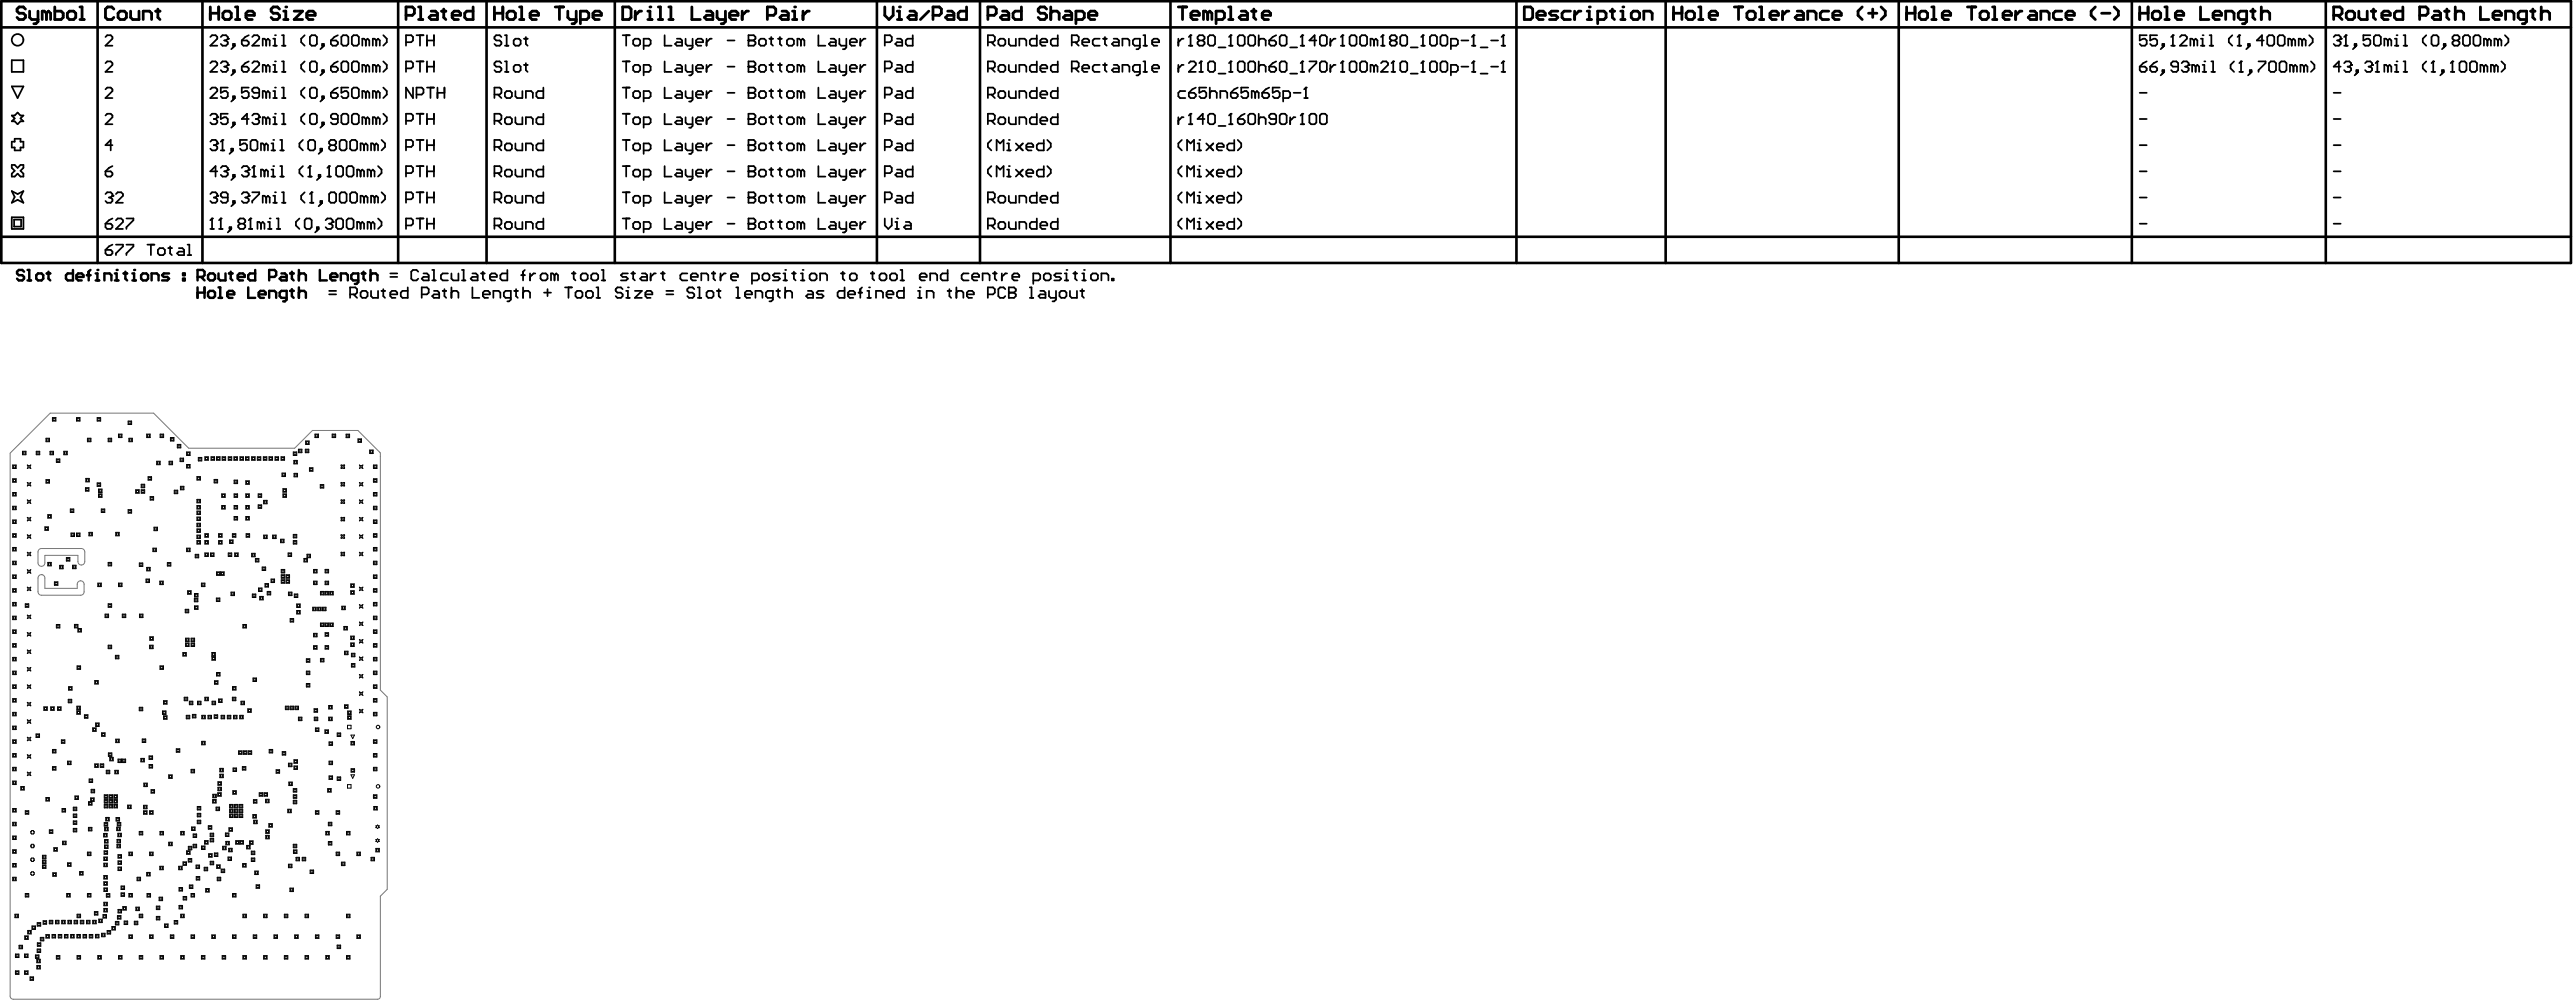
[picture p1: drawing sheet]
<svg xmlns="http://www.w3.org/2000/svg" width="1245mm" height="486mm" viewBox="0 0 1245 486" stroke-linecap="round" stroke-linejoin="round" font-family="sans-serif">
<g fill="none" stroke="#000" stroke-width="1.3">
<path d="M1 13h1242M1 1h1242v126h-1242zM47 1v126M98 1v126M193 1v126M235 1v126M297 1v126M424 1v126M474 1v126M566 1v126M733 1v126M806 1v126"/>
<path d="M918 1v126M1031 1v126M1125 1v126M1 115h1242"/>
</g>
<g fill="none" stroke="#000" stroke-width=".84">
<path d="M51 18l1-1h2v1v1l-3 3h3M102 18l1-1h1l1 1v1l-3 3h3M107 18l1-1h1l1 1-1 2M108 20h1M109 20h1l-1 2h-1l-1-1M117 20h2l1 1-1 1h-1l-1-1zM120 17l-3 3M122 18l1-1h2v1v1l-3 3h3M129 20l-2-1v3M129 20v2M129 20l1-1v1v2M132 19h1v3"/>
<path d="M136 17h1v5M147 17l-1 2v1l1 2M150 18l1-1h1l1 1v3l-1 1h-1l-1-1zM160 20h3v1v1h-2l-1-1zM163 17l-3 3M165 18l1-1h2v1v3v1h-2l-1-1zM170 18l1-1h2l1 1v3l-1 1h-2l-1-1zM177 20l-2-1v3M177 20v2M177 20l1-1 1 1v2M182 20l-2-1v3M182 20v2"/>
<path d="M182 20l1-1 1 1v2M185 17l2 2v1l-2 2M201 17h4M203 17v5M206 20h4M206 17v5M210 17v5M242 18v-1h-2l-1 1 1 2h2v2h-2l-1-1M244 17h1v5M248 20l1-1h2l1 1v1l-1 1h-2l-1-1zM253 19h2M254 18v3l1 1"/>
<path d="M301 17h4M303 17v5M306 20l1-1h2l1 1v1l-1 1h-2l-1-1zM321 17v5h4M327 19h2l1 1v2h-3l-1-1 1-1h3M332 19v2v1h3M335 19v4l-2 1M342 19v3M344 19h-1l-1 1M352 20h3M362 17h3v1v2v1v1h-3zM362 20h3"/>
<path d="M367 20l1-1h2v1v1v1h-2l-1-1zM372 19h2M373 18v3l1 1M376 19h2M377 18v3l1 1M381 20v-1h2l1 1v1l-1 1h-2v-1zM387 20l-1-1v3M387 20v2M387 20l1-1 1 1v2M396 17v5h3M402 19h1l1 1v2h-2l-1-1 1-1h2M406 19v2l1 1h2"/>
<path d="M409 19v4l-1 1M416 19v3M419 19h-1l-2 1M434 19h1l1 1v2h-2l-1-1 1-1h2M441 17v5h-2l-1-1v-1l1-1h2M483 20l1-1h1l1 1v1l-1 1h-1l-1-1zM488 19v2l1 1h2v-3M501 17v5h-2l-1-1v-1l1-1h2M512 17v5h-3l-1-1v-1l1-1h3M532 19h-3l-1 1v1l1 1h3M534 19h1M534 18v3l1 1"/>
<path d="M539 19h1l1 1v2h-2l-1-1 1-1h2M553 17h1v5M570 19v3M572 19l-2 1M575 18l1-1v5M580 20l-1-1 1-2h2l1 1-1 2M580 20h2M580 20h-1l1 2h2l1-1-1-1M584 18l1-1h2l1 1v3l-1 1h-2l-1-1zM594 18l1-1v5M599 18v-1h2l1 1v3l-1 1h-2v-1zM604 18l1-1h1l1 1v3l-1 1h-1l-1-1z"/>
<path d="M609 20l1-1h1l1 1v2M609 17v5M614 20h2l1 1-1 1h-1l-1-1zM617 17l-3 3M619 18l1-1h1l1 1v3l-1 1h-1l-1-1zM629 18l1-1v5M637 20h-4l3-3v5M638 18l1-1h2l1 1v3l-1 1h-2l-1-1zM643 19v3M646 19h-1l-2 1M648 18l1-1v5M653 18l1-1h1l1 1v3l-1 1h-1l-1-1z"/>
<path d="M658 18l1-1h1l1 1v3l-1 1h-1l-1-1zM664 20l-1-1v3M664 20v2M664 20l1-1 1 1v2M668 18l1-1v5M673 20l-1-1 1-2h2v1v2M673 20h2M673 20h-1l1 2h2v-1v-1M677 18l1-1h2l1 1v3l-1 1h-2l-1-1zM687 18l1-1v5M692 18v-1h2l1 1v3l-1 1h-2v-1zM697 18v-1h2l1 1v3l-1 1h-2v-1z"/>
<path d="M707 20h3M712 18l1-1v5M721 20h3M726 18l1-1v5M1038 17h-3v3l1-1 2 1v1l-1 1h-1l-1-1M1043 17h-3v3l2-1 1 1v1l-1 1h-1l-1-1M1050 18l1-1v5M1054 18l1-1h2l1 1v1l-4 3h4M1061 20l-2-1v3M1061 20v2M1061 20l1-1 1 1v2M1064 19h1v3"/>
<path d="M1069 17v5M1080 17l-2 2v1l2 2M1082 18l1-1v5M1095 20h-4l3-3v5M1096 18l1-1h2l1 1v3l-1 1h-2l-1-1zM1102 18v-1h2l1 1v3l-1 1h-2v-1zM1108 20l-1-1v3M1108 20v2M1108 20l1-1 1 1v2M1113 20l-1-1v3M1113 20v2M1113 20l1-1 1 1v2"/>
<path d="M1117 17l1 2v1l-1 2M1129 18v-1h2l1 1-1 2M1130 20h1M1131 20h1l-1 2h-2v-1M1134 18l1-1v5M1146 17h-3v3l2-1 1 1v1l-1 1h-1l-1-1M1148 18l1-1h2v1v3v1h-2l-1-1zM1155 20l-2-1v3M1155 20v2M1155 20l1-1v1v2M1158 19h1v3M1162 17h1v5"/>
<path d="M1173 17l-1 2v1l1 2M1176 18l1-1h1l1 1v3l-1 1h-1l-1-1zM1187 20l-1-1 1-2h2v1v2M1187 20h2M1187 20h-1l1 2h2v-1v-1M1191 18l1-1h2l1 1v3l-1 1h-2l-1-1zM1196 18l1-1h2l1 1v3l-1 1h-2l-1-1zM1203 20l-2-1v3M1203 20v2M1203 20l1-1 1 1v2M1208 20l-2-1v3M1208 20v2"/>
<path d="M1208 20l1-1 1 1v2M1211 17l2 2v1l-2 2M6 29h5v6h-5zM51 31l1-1h2v1l-3 4h3M102 31l1-1h1l1 1-3 4h3M107 31l1-1h1l1 1-1 1M108 32h1M109 32l1 1-1 2h-1l-1-1M113 34h1v1h-1zM113 21h1v1h-1zM114 22l-2 2M114 35l-2 1"/>
<path d="M117 32h2l1 2-1 1h-1l-1-1zM120 30l-3 2M122 31l1-1h2v1l-3 4h3M129 32l-2-1v4M129 32v3M129 32l1-1v1v3M132 35h2M132 22h2M132 31h1v4M136 35h2M136 22h2M136 30h1v5"/>
<path d="M147 30l-1 1v2l1 2M150 31l1-1h1l1 1v3l-1 1h-1l-1-1zM156 34h1v1h-1zM156 21h1v1h-1zM157 22l-2 2M157 35l-2 1M160 32h3v2v1h-2l-1-1zM163 30l-3 2M165 31l1-1h2v1v3v1h-2l-1-1zM170 31l1-1h2l1 1v3l-1 1h-2l-1-1zM177 32l-2-1v4M177 32v3"/>
<path d="M177 32l1-1 1 1v3M182 32l-2-1v4M182 32v3M182 32l1-1 1 1v3M185 30l2 1v2l-2 2M196 20h3h1v-2l-1-1h-3v5M196 33h3l1-1v-1l-1-1h-3v5M201 30h4M203 30v5M206 32h4M206 30v5M210 30v5"/>
<path d="M242 31v-1h-2l-1 1 1 1h2v1v2h-2l-1-1M244 35h2M244 22h2M244 30h1v5M248 32l1-1h2l1 1v2l-1 1h-2l-1-1zM253 31h2M254 31v3l1 1M301 30h4M303 30v5M306 32l1-1h2l1 1v2l-1 1h-2l-1-1zM311 35h3l1-1v-2l-1-1h-3v5M311 22h3l1-1v-1l-1-1h-3v5"/>
<path d="M321 30v5h4M327 31h2l1 1v3h-3l-1-1 1-1h3M332 31v3v1h3M335 31v5h-2M337 33h3l-1-2h-2v1v2v1h2M337 20h3l-1-1h-2v1v1v1h2M342 31v4M344 31h-1l-1 2M352 32h3M362 30h3v1v1v2v1h-3zM362 32h3M367 32l1-1h2v1v2v1h-2l-1-1z"/>
<path d="M372 31h2M373 31v3l1 1M376 31h2M377 31v3l1 1M381 32v-1h2l1 1v2l-1 1h-2v-1zM387 32l-1-1v4M387 32v3M387 32l1-1 1 1v3M396 30v5h3M402 31h1l1 1v3h-2l-1-1 1-1h2M406 31v3l1 1h2M409 31v5h-1"/>
<path d="M411 33h3v-2h-2l-1 1v2l1 1h2M411 20h3v-1h-2l-1 1v1l1 1h2M416 31v4M419 31h-1l-2 2M428 20h2h1v-2l-1-1h-2v5M428 33h2l1-1v-1l-1-1h-2v5M434 31h1l1 1v3h-2l-1-1 1-1h2M441 30v5h-2l-1-1v-2l1-1h2M478 20h2h1v-2l-1-1h-2v5M478 33h2l1-1v-1l-1-1h-2v5M479 20l2 2M479 33l2 2"/>
<path d="M483 32l1-1h1l1 1v2l-1 1h-1l-1-1zM488 31v3l1 1h2v-4M493 22v-3h2l1 1v2M493 35v-4h2l1 1v3M501 30v5h-2l-1-1v-2l1-1h2M503 33h3v-2h-2l-1 1v2l1 1h2M503 20h3v-1h-2l-1 1v1l1 1h2M512 30v5h-3l-1-1v-2l1-1h3M518 20h3h1v-2l-1-1h-3v5M518 33h3l1-1v-1l-1-1h-3v5M520 33l2 2M520 20l2 2"/>
<path d="M523 33h4l-1-2h-2l-1 1v2l1 1h2M523 20h4l-1-1h-2l-1 1v1l1 1h2M532 31h-3l-1 1v2l1 1h3M534 31h1M534 31v3l1 1M539 31h1l1 1v3h-2l-1-1 1-1h2M543 22v-3h2l1 1v2M543 35v-4h2l1 1v3M551 35h-2l-1-1v-2l1-1h2v5h-1M551 22h-2l-1-1v-1l1-1h2v4l-1 1M553 35h2M553 22h2"/>
<path d="M553 30h1v5M557 33h4l-1-2h-2l-1 1v2l1 1h2M557 20h4l-1-1h-2l-1 1v1l1 1h2M570 31v4M572 31l-2 2M575 31l1-1h1l1 1-3 4h3M575 22h2M580 35h2M580 31l1-1v5M584 31l1-1h2l1 1v3l-1 1h-2l-1-1zM589 23h4M589 36h4"/>
<path d="M594 35h2M594 22h2M594 31l1-1v5M599 31v-1h2l1 1v3l-1 1h-2v-1zM604 31l1-1h1l1 1v3l-1 1h-1l-1-1zM609 32l1-1h1l1 1v3M609 30v5M614 32h2l1 2-1 1h-1l-1-1zM617 30l-3 2M619 31l1-1h1l1 1v3l-1 1h-1l-1-1zM624 23h3M624 36h3"/>
<path d="M629 35h2M629 22h2M629 31l1-1v5M633 30h4v1l-4 3v1M638 31l1-1h2l1 1v3l-1 1h-2l-1-1zM643 31v4M646 31h-1l-2 2M648 35h2M648 22h2M648 31l1-1v5M653 31l1-1h1l1 1v3l-1 1h-1l-1-1zM658 31l1-1h1l1 1v3l-1 1h-1l-1-1z"/>
<path d="M664 32l-1-1v4M664 32v3M664 32l1-1 1 1v3M668 31l1-1h1l1 1-3 4h3M668 22h2M673 35h2M673 31l1-1v5M677 31l1-1h2l1 1v3l-1 1h-2l-1-1zM682 23h4M682 36h4M687 35h2M687 22h2"/>
<path d="M687 31l1-1v5M692 31v-1h2l1 1v3l-1 1h-2v-1zM697 31v-1h2l1 1v3l-1 1h-2v-1zM702 35h2l1-1v-2l-1-1h-2v5M702 22h2l1-1v-1l-1-1h-2v5M707 32h3M712 35h2M712 22h2M712 31l1-1v5M716 23h3M716 36h3M721 32h3"/>
<path d="M726 35h2M726 22h2M726 31l1-1v5M1035 32h2l1 2-1 1h-1l-1-1zM1038 30l-3 2M1040 32h2l1 2-1 1h-1l-1-1zM1043 30l-3 2M1046 34h1v1h-1zM1046 21h1v1h-1zM1047 22l-2 2M1047 35l-2 1M1050 22h2"/>
<path d="M1053 32h-2l-1-1 1-1h2v1v3v1h-2l-1-1M1055 31l1-1h2v1v1M1057 32h1M1058 32v1v2h-2l-1-1M1062 32l-2-1v4M1062 32v3M1062 32l1-1 1 1v3M1064 22h2M1065 35h2M1065 31h1v4M1069 22h1M1069 35h2"/>
<path d="M1069 30h1v5M1080 30l-1 1v2l1 2M1082 22h2M1083 35h2M1083 31l1-1v5M1087 21h1v1h-1zM1088 34h1v1h-1zM1088 22l-2 2M1089 35l-2 1M1092 30h4v1l-4 3v1M1097 31l1-1h2l1 1v3l-1 1h-2l-1-1zM1102 31l1-1h2l1 1v3l-1 1h-2l-1-1z"/>
<path d="M1109 32l-2-1v4M1109 32v3M1109 32l1-1 1 1v3M1114 32l1-1 1 1v3M1114 32l-1-1v4M1114 32v3M1118 30l1 1v2l-1 2M1132 32h-3l2-2v5M1134 22h1M1134 31l1-1h1l1 1-1 1M1135 32h1M1136 32l1 1-1 2h-1l-1-1"/>
<path d="M1139 21h1v1h-1zM1140 34v1zM1140 22l-2 2M1140 35l-1 1M1144 31l1-1h1l1 1-1 1M1145 32h1M1146 32l1 1-1 2h-1l-1-1M1149 35h2M1149 31l1-1v5M1155 32l-2-1v4M1155 32v3M1155 32l1-1v1v3"/>
<path d="M1158 35h2M1158 22h2M1158 31h1v4M1162 35h2M1162 22h2M1162 30h1v5M1173 30l-1 1v2l1 2M1176 35h2M1176 31l1-1v5M1181 34h1v1h-1zM1182 21h1v1h-1zM1182 35l-2 1"/>
<path d="M1183 22l-2 2M1185 35h2M1185 31l1-1v5M1189 31l1-1h2l1 1v3l-1 1h-2l-1-1zM1195 31v-1h2l1 1v3l-1 1h-2v-1zM1201 32l-1-1v4M1201 32v3M1201 32l1-1 1 1v3M1206 32l-1-1v4M1206 32v3M1206 32l1-1 1 1v3M1210 30l1 1v2l-1 2"/>
<path d="M6 42h5l-2 5zM6 56h1l2-2 1 2h1l-1 1 1 2h-1l-1 1-2-1h-1l1-2zM51 43l1-1h2v1v1l-3 3h3M51 56l1-1h2v1v1l-3 3h3M102 43l1-1h1l1 1v1l-3 3h3M102 56l1-1h1l1 1-1 2M103 58h1M104 58h1l-1 2h-1l-1-1M110 42h-3v3l1-1 2 1v2h-1h-1h-1M110 55h-3v3l2-1 1 1v1l-1 1h-1l-1-1M113 47h1h-1zM113 59h1v1h-1z"/>
<path d="M114 47l-2 2M120 58h-3l2-3v5M120 42h-3v3l2-1 1 1v2h-1h-1h-1M122 56l1-1h2v1v2M124 58h1M125 58v2h-2l-1-1M125 45h-2l-1-1 1-2h2v1v4h-2h-1M129 45l-2-1v3M129 58l-2-1v3M129 45l1-1v1v2M129 45v2M129 58v2"/>
<path d="M129 58l1-1v1v2M132 44h1v3M132 47h2M132 57h1v3M136 47h2M136 42h1v5M136 55h1v5M147 42l-1 2v2l1 1M147 55l-1 2v1l1 2M150 43l1-1h1l1 1v4h-1h-1h-1zM150 56l1-1h1l1 1v3l-1 1h-1l-1-1zM156 47h1h-1z"/>
<path d="M156 59h1v1h-1zM157 47l-2 2M160 45h3v2h-2h-1zM163 58h-2l-1-1 1-2h2v1v3v1h-2l-1-1M163 42l-3 3M165 56l1-1h2v1v3v1h-2l-1-1zM168 42h-3v3l2-1 1 1v2h-2h-1M170 43l1-1h2l1 1v4h-1h-2h-1zM170 56l1-1h2l1 1v3l-1 1h-2l-1-1zM177 45l-2-1v3M177 58l-2-1v3M177 45v2"/>
<path d="M177 58v2M177 45l1-1 1 1v2M177 58l1-1 1 1v2M182 45l-2-1v3M182 58l-2-1v3M182 45l1-1 1 1v2M182 45v2M182 58v2M182 58l1-1 1 1v2M185 42l2 2v2l-2 1M185 55l2 2v1l-2 2M196 58h3h1v-2l-1-1h-3v5"/>
<path d="M200 42v5l-4-5v5M201 46h3l1-1v-2l-1-1h-3v5M201 55h4M203 55v5M206 58h4M206 42h4M206 55v5M208 42v5M210 55v5M212 45h3M212 42v5M215 42v5"/>
<path d="M239 46h3v-1v-2v-1h-3v5M239 58h3v-2v-1h-3v5M241 46l1 1M241 58l1 2M244 45l1-1h2l1 1v2h-1h-2h-1zM244 58l1-1h2l1 1v1l-1 1h-2l-1-1zM249 44v3h1h3v-3M249 57v2l1 1h3v-3M254 47v-3h3l1 1v2M263 42v5h-3h-1v-2l1-1h3M263 55v5h-3l-1-1v-1l1-1h3M301 42h4"/>
<path d="M301 55h4M303 42v5M303 55v5M306 45l1-1h2l1 1v2h-1h-2h-1zM306 58l1-1h2l1 1v1l-1 1h-2l-1-1zM311 47h3h1v-2l-1-1h-3v5M321 42v5h4M321 55v5h4M327 44h2l1 1v2h-3h-1l1-1h3M327 57h2l1 1v2h-3l-1-1 1-1h3M332 44v3h3M332 57v2v1h3"/>
<path d="M335 44v4l-2 1M335 57v4l-2 1M337 46h3l-1-2h-2v1v2h2M337 58h3l-1-1h-2v1v1v1h2M342 44v3M342 57v3M344 44h-1l-1 2M344 57h-1l-1 1M352 45h3M352 58h3M362 45h3M362 58h3"/>
<path d="M362 42h3v1v2v2h-3zM362 55h3v1v2v1v1h-3zM367 45l1-1h2v1v2h-2h-1zM367 58l1-1h2v1v1v1h-2l-1-1zM372 44h2M372 57h2M373 43v4h1M373 56v3l1 1M376 44h2M376 57h2M377 43v4h1M377 56v3l1 1"/>
<path d="M381 45v-1h2l1 1v2h-1h-2zM381 58v-1h2l1 1v1l-1 1h-2v-1zM387 45l-1-1v3M387 58l-1-1v3M387 45v2M387 58v2M387 45l1-1 1 1v2M387 58l1-1 1 1v2M396 42v5h3M396 55v5h3M402 44h1l1 1v2h-2h-1l1-1h2M402 57h1l1 1v2h-2l-1-1 1-1h2"/>
<path d="M406 44v3h1h2M406 57v2l1 1h2M409 44v4l-1 1M409 57v4l-1 1M411 46h3v-2h-2l-1 1v2h1h2M411 58h3v-1h-2l-1 1v1l1 1h2M416 44v3M416 57v3M419 44h-1l-2 2M419 57h-1l-2 1M428 46h2l1-1v-2l-1-1h-2v5M428 58h2h1v-2l-1-1h-2v5"/>
<path d="M434 44h1l1 1v2h-2h-1l1-1h2M434 57h1l1 1v2h-2l-1-1 1-1h2M441 42v5h-2h-1v-2l1-1h2M441 55v5h-2l-1-1v-1l1-1h2M478 46h2l1-1v-2l-1-1h-2v5M478 58h2h1v-2l-1-1h-2v5M479 46l2 1M479 58l2 2M483 45l1-1h1l1 1v2h-1h-1h-1zM483 58l1-1h1l1 1v1l-1 1h-1l-1-1zM488 44v3h1h2v-3M488 57v2l1 1h2v-3"/>
<path d="M493 47v-3h2l1 1v2M501 42v5h-2h-1v-2l1-1h2M501 55v5h-2l-1-1v-1l1-1h2M503 46h3v-2h-2l-1 1v2h1h2M503 58h3v-1h-2l-1 1v1l1 1h2M512 42v5h-3h-1v-2l1-1h3M512 55v5h-3l-1-1v-1l1-1h3M570 57v3M572 57l-2 1M573 44h-2l-1 1v2h1h2M575 45h2l1 2h-1h-1h-1zM575 56l1-1v5"/>
<path d="M578 42l-3 3M583 58h-4l3-3v5M583 42h-3v3l2-1 1 1v2h-2h-1M584 56l1-1h2l1 1v3l-1 1h-2l-1-1zM585 45l1-1h2v1v2M585 42v5M590 47v-3h3l1 1v2M594 56l1-1v5M595 45h3l1 2h-1h-2h-1zM599 58h2l1 1-1 1h-2v-1zM599 42l-4 3M602 55l-3 3"/>
<path d="M604 56l1-1h1l1 1v3l-1 1h-1l-1-1zM604 42h-4v3l3-1 1 1v2h-1h-2h-1M607 45l-2-1v3M607 45v2M607 45l1-1 1 1v2M609 55v5M609 58l1-1h1l1 1v2M610 45h3l1 2h-1h-2h-1zM614 42l-4 3M617 58h-2l-1-1 1-2h1l1 1v3l-1 1h-1l-1-1M619 56l1-1h1l1 1v3l-1 1h-1l-1-1zM619 42h-4v3l2-1 2 1v2h-1h-2h-1"/>
<path d="M621 47h2h1v-2l-1-1h-2v5M624 57v3M626 45h3M626 57l-2 1M629 56l1-1v5M631 47h1M631 43l1-1v5M633 56l1-1h2l1 1v3l-1 1h-2l-1-1zM638 56l1-1h2l1 1v3l-1 1h-2l-1-1zM1035 45h3M1035 58h3M1129 45h3"/>
<path d="M1129 58h3M6 69h1v-2h3v2h1v2h-1v2h-3v-2h-1zM6 80h1l2 1 1-1h1v1l-1 2 1 1v1h-1l-1-1-2 1h-1v-1l1-1-1-2zM54 70h-3l3-2v5M102 69l1-1h1l1 1-1 1M103 70h1M104 70l1 1-1 2h-1l-1-1M107 73h1M107 69l1-1v5M112 72h1v1h-1zM113 73l-2 1M114 60l-2 2"/>
<path d="M119 68h-3v2l2-1 1 1v2v1h-2l-1-1M121 69l1-1h2l1 1v3l-1 1h-2l-1-1zM128 70l-2-1v4M128 70v3M128 70l1-1 1 1v3M131 73h2M131 69h1v4M132 60h2M136 73h1M136 68v5M136 60h2M146 68l-1 1v2l1 2"/>
<path d="M149 69l1-1h2v1v3v1h-2l-1-1zM155 72h1v1h-1zM156 73l-2 1M157 60l-2 2M160 70l-1 1 1 2h2l1-1-1-2M160 70h2M160 70l-1-1 1-1h2l1 1-1 1M164 69l1-1h2l1 1v3l-1 1h-2l-1-1zM169 69l1-1h2l1 1v3l-1 1h-2l-1-1zM176 70l-2-1v4M176 70l1-1 1 1v3M176 70v3"/>
<path d="M181 70l-2-1v4M181 70l1-1 1 1v3M181 70v3M185 68l1 1v2l-1 2M196 71h3l1-1v-1l-1-1h-3v5M201 68h4M203 68v5M206 70h4M206 68v5M210 68v5M239 71h3v-1v-1v-1h-3v5M241 71l1 2"/>
<path d="M244 70l1-1h2l1 1v2l-1 1h-2l-1-1zM249 69v3l1 1h3v-4M254 60v-3h3l1 1v2M254 73v-4h3l1 1v3M263 68v5h-3l-1-1v-2l1-1h3M301 68h4M303 68v5M306 70l1-1h2l1 1v2l-1 1h-2l-1-1zM311 73h3l1-1v-2l-1-1h-3v5M311 60h3l1-1v-1l-1-1h-3v5M321 68v5h4M327 69h2l1 1v3h-3l-1-1 1-1h3"/>
<path d="M332 69v3v1h3M335 69v5h-2M337 71h3l-1-2h-2v1v2v1h2M342 69v4M344 69h-1l-1 2M352 70h3M362 68h3v1v1v2v1h-3zM362 70h3M367 70l1-1h2v1v2v1h-2l-1-1zM372 69h2M373 69v3l1 1M376 69h2"/>
<path d="M377 69v3l1 1M381 70v-1h2l1 1v2l-1 1h-2v-1zM387 70l-1-1v4M387 70l1-1 1 1v3M387 70v3M396 68v5h3M402 69h1l1 1v3h-2l-1-1 1-1h2M406 69v3l1 1h2M409 69v5h-1M411 71h3v-2h-2l-1 1v2l1 1h2M416 69v4M419 69h-1l-2 2"/>
<path d="M428 71h2l1-1v-1l-1-1h-2v5M434 69h1l1 1v3h-2l-1-1 1-1h2M441 68v5h-2l-1-1v-2l1-1h2M479 68l-1 1v2l1 2M482 73v-5l2 1 1-1v5M487 73h2M487 69h1v4M491 69l4 4M493 60v-3h2l1 1v2M495 69l-4 4M496 71h4l-1-2h-2l-1 1v2l1 1h2M505 68v5h-3l-1-1v-2l1-1h3"/>
<path d="M506 68l2 1v2l-2 2M572 68l-2 1v2l2 2M574 73v-5l2 1 1-1v5M575 60h2M579 73h2M579 69h1v4M583 69l4 4M587 69l-4 4M588 71h4l-1-2h-2l-1 1v2l1 1h2M589 61h4M594 60h2M597 68v5h-3v-1v-2v-1h3"/>
<path d="M599 68l1 1v2l-1 2M629 60h2M1035 70h3M1129 70h3M6 92l3 2 2-2-1 3 1 3-2-1-3 1 1-3zM51 83h3v2h-2h-1zM51 94l1-1h2v1v2M53 96h1M54 96v2h-2l-1-1M54 80l-3 3M56 94l1-1h2v1v1l-3 3h3M102 94l1-1h1l1 1-1 2"/>
<path d="M103 96h1M104 96h1l-1 2h-1l-1-1M105 83h-3l2-3v5M107 81l1-1h1l1 1-1 2M108 83h1M109 83l1 1-1 1h-1h-1M110 96h-2l-1-1 1-2h1l1 1v3l-1 1h-1l-1-1M113 85h1h-1zM113 97h1v1h-1zM114 85l-2 2M114 98l-2 2M117 94l1-1h1l1 1-1 2"/>
<path d="M117 81l1-1h1l1 1-1 2M119 83h.1M119 96h.1M119 83l1 1-1 1h-1h-1M119 96h1l-1 2h-1l-1-1M122 85h2M122 93h3v1l-3 3v1M122 81l1-1v5M128 83l-2-1v3M128 83l1-1 1 1v2M128 83v2M129 96l-2-1v3"/>
<path d="M129 96v2M129 96l1-1v1v2M131 85h2M131 82h1v3M132 98h2M132 95h1v3M136 85h1M136 80v5M136 98h2M136 93h1v5M146 80l-1 2v2l1 1M147 93l-1 2v1l1 2"/>
<path d="M149 85h2M149 81l1-1v5M150 98h2M150 94l1-1v5M154 85h1h-1zM155 97h1v1h-1zM155 85l-2 2M156 98l-2 2M158 85h2M158 81l1-1v5M159 94l1-1h2l1 1v3l-1 1h-2l-1-1zM163 81v-1h2l1 1v4h-1h-2z"/>
<path d="M164 94l1-1h2l1 1v3l-1 1h-2l-1-1zM168 81v-1h2l1 1v4h-1h-2zM169 94l1-1h2l1 1v3l-1 1h-2l-1-1zM174 83l-1-1v3M174 83l1-1 1 1v2M174 83v2M176 96l-2-1v3M176 96v2M176 96l1-1 1 1v2M179 83l-1-1v3M179 83l1-1 1 1v2M179 83v2"/>
<path d="M181 96l-2-1v3M181 96l1-1 1 1v2M181 96v2M183 80l2 2v2l-2 1M185 93l1 2v1l-1 2M196 84h3l1-1v-2l-1-1h-3v5M196 96h3h1v-2l-1-1h-3v5M201 93h4M201 80h4M203 80v5M203 93v5M206 83h4"/>
<path d="M206 96h4M206 80v5M206 93v5M210 80v5M210 93v5M239 84h3v-1v-2v-1h-3v5M239 96h3v-2v-1h-3v5M241 84l1 1M241 96l1 2M244 83l1-1h2l1 1v2h-1h-2h-1zM244 96l1-1h2l1 1v1l-1 1h-2l-1-1zM249 82v3h1h3v-3"/>
<path d="M249 95v2l1 1h3v-3M254 85v-3h3l1 1v2M254 98v-3h3l1 1v2M263 80v5h-3h-1v-2l1-1h3M263 93v5h-3l-1-1v-1l1-1h3M301 93h4M301 80h4M303 80v5M303 93v5M306 83l1-1h2l1 1v2h-1h-2h-1zM306 96l1-1h2l1 1v1l-1 1h-2l-1-1zM311 85h3h1v-2l-1-1h-3v5"/>
<path d="M311 98h3l1-1v-1l-1-1h-3v5M321 80v5h4M321 93v5h4M327 82h2l1 1v2h-3h-1l1-1h3M327 95h2l1 1v2h-3l-1-1 1-1h3M332 82v3h3M332 95v2v1h3M335 82v4l-2 1M335 95v4l-2 1M337 84h3l-1-2h-2v1v2h2M337 96h3l-1-1h-2v1v1v1h2M342 82v3"/>
<path d="M342 95v3M344 82h-1l-1 2M344 95h-1l-1 1M352 83h3M352 96h3M362 80h3v1v2v2h-3zM362 83h3M362 96h3M362 93h3v1v2v1v1h-3zM367 83l1-1h2v1v2h-2h-1zM367 96l1-1h2v1v1v1h-2l-1-1zM372 82h2"/>
<path d="M372 95h2M373 81v4h1M373 94v3l1 1M376 82h2M376 95h2M377 81v4h1M377 94v3l1 1M381 83v-1h2l1 1v2h-1h-2zM381 96v-1h2l1 1v1l-1 1h-2v-1zM387 83l-1-1v3M387 96l-1-1v3M387 83l1-1 1 1v2"/>
<path d="M387 83v2M387 96v2M387 96l1-1 1 1v2M396 80v5h3M396 93v5h3M402 82h1l1 1v2h-2h-1l1-1h2M402 95h1l1 1v2h-2l-1-1 1-1h2M406 82v3h1h2M406 95v2l1 1h2M409 82v4l-1 1M409 95v4l-1 1M411 84h3v-2h-2l-1 1v2h1h2"/>
<path d="M411 96h3v-1h-2l-1 1v1l1 1h2M416 82v3M416 95v3M419 82h-1l-2 2M419 95h-1l-2 1M428 84h2l1-1v-2l-1-1h-2v5M428 96h2h1v-2l-1-1h-2v5M434 82h1l1 1v2h-2h-1l1-1h2M434 95h1l1 1v2h-2l-1-1 1-1h2M441 80v5h-2h-1v-2l1-1h2M441 93v5h-2l-1-1v-1l1-1h2M478 96h2h1v-2l-1-1h-2v5"/>
<path d="M479 80l-1 2v2l1 1M479 96l2 2M482 85v-5l2 2 1-2v5M483 96l1-1h1l1 1v1l-1 1h-1l-1-1zM487 85h2M487 82h1v3M488 95v2l1 1h2v-3M491 82l4 3M493 98v-3h2l1 1v2M495 82l-4 3M496 84h4l-1-2h-2l-1 1v2h1h2M501 93v5h-2l-1-1v-1l1-1h2"/>
<path d="M503 96h3v-1h-2l-1 1v1l1 1h2M505 80v5h-3h-1v-2l1-1h3M506 80l2 2v2l-2 1M512 93v5h-3l-1-1v-1l1-1h3M572 80l-2 2v2l2 1M572 93l-2 2v1l2 2M574 98v-5l2 2 1-2v5M574 85v-5l2 2 1-2v5M579 85h2M579 82h1v3M579 95h1v3M579 98h2"/>
<path d="M583 82l4 3M583 95l4 3M587 82l-4 3M587 95l-4 3M588 84h4l-1-2h-2l-1 1v2h1h2M588 96h4l-1-1h-2l-1 1v1l1 1h2M597 80v5h-3v-2v-1h3M597 93v5h-3v-1v-1v-1h3M599 80l1 2v2l-1 1M599 93l1 2v1l-1 2M1035 83h3M1035 96h3"/>
<path d="M1129 83h3M1129 96h3M6 105h5v6h-5zM7 106h3v4h-3zM51 108h3v2v1h-2l-1-1zM54 118l-3 3M54 106l-3 2M56 106h1h2v1l-3 4h3M56 118h3v1l-3 4M61 106h4l-4 4v1M61 118h4v1l-4 4M71 118h4"/>
<path d="M73 118v5M81 120h2M82 119v4h1M86 120h2l1 1v2h-3v-1h3M91 118h1v5M102 111h1M102 106h1v5M106 111h2M106 106h1v5M111 110h1v1h-1zM112 111l-2 1M116 108l-1 1 1 2h2l1-1-1-2"/>
<path d="M116 108h2M116 108l-1-1 1-1h2h1l-1 2M120 111h2M120 106h1v5M126 108l-1-1v4M126 108l1-1 1 1v3M126 108v3M130 111h1M130 107v4M134 111h2M134 106h1v5M145 106l-2 1v2l2 2"/>
<path d="M147 106h1h2h1v4l-1 1h-2l-1-1zM153 110h1v1h-1zM154 111l-2 1M157 106h1h2h1l-1 2M159 108h1M160 108l1 1-1 2h-2l-1-1M163 106h2h1v4l-1 1h-2v-1zM168 106h2h1v4l-1 1h-2v-1zM174 108l-1-1v4M174 108l1-1 1 1v3M174 108v3M179 108l-1-1v4"/>
<path d="M179 108l1-1 1 1v3M179 108v3M183 106l2 1v2l-2 2M196 109h3l1-1v-2h-1h-3v5M201 106h4M203 106v5M206 108h4M206 106v5M210 106v5M239 109h3v-1v-2h-3v5M241 109l1 2M244 108l1-1h2l1 1v2l-1 1h-2l-1-1z"/>
<path d="M249 107v3l1 1h3v-4M254 111v-4h3l1 1v3M263 106v5h-3l-1-1v-2l1-1h3M301 106h4M303 106v5M306 108l1-1h2l1 1v2l-1 1h-2l-1-1zM311 111h3l1-1v-2l-1-1h-3v5M321 106v5h4M327 107h2l1 1v3h-3l-1-1 1-1h3M332 107v3v1h3M335 107v5h-2M337 109h3l-1-2h-2v1v2v1h2"/>
<path d="M342 107v4M344 107h-1l-1 2M352 108h3M362 106h3v2v2v1h-3zM362 108h3M367 108l1-1h2v1v2v1h-2l-1-1zM372 107h2M373 106v4l1 1M376 107h2M377 106v4l1 1M381 108v-1h2l1 1v2l-1 1h-2v-1zM387 108l-1-1v4"/>
<path d="M387 108l1-1 1 1v3M387 108v3M396 106v5h3M402 107h1l1 1v3h-2l-1-1 1-1h2M406 107v3l1 1h2M409 107v5h-1M411 109h3v-2h-2l-1 1v2l1 1h2M416 107v4M419 107h-1l-2 2M428 106v3l2 2 1-2v-3M433 111h2M433 107h1v4"/>
<path d="M438 107h2l1 1v3h-3l-1-1 1-1h3M478 109h2l1-1v-2h-1h-2v5M479 109l2 2M483 108l1-1h1l1 1v2l-1 1h-1l-1-1zM488 107v3l1 1h2v-4M493 111v-4h2l1 1v3M501 106v5h-2l-1-1v-2l1-1h2M503 109h3v-2h-2l-1 1v2l1 1h2M512 106v5h-3l-1-1v-2l1-1h3M572 106l-2 1v2l2 2M574 111v-5l2 1 1-1v5M579 111h2"/>
<path d="M579 107h1v4M583 107l4 4M587 107l-4 4M588 109h4l-1-2h-2l-1 1v2l1 1h2M597 106v5h-3v-1v-2v-1h3M599 106l1 1v2l-1 2M1035 108h3M1129 108h3M51 121h3v2h-2h-1zM76 121l1-1h2l1 1v2h-1h-2h-1zM91 123h1M185 140v3l1 1"/>
<path d="M189 134h3M189 132h3M197 139v5h-2l-1-1v-1l1-1h2M202 131h-1h-1h-1v4l1 1h1l1-1M205 132h1l1 1v3h-2l-1-1 1-1h2M209 131h1v5M209 136h2M215 140v3l1 1M217 132h-3l-1 1v2l1 1h3M218 132v3l1 1h3v-4M218 139v5M223 131h1v5"/>
<path d="M223 136h2M228 132h2l1 1v3h-3v-1v-1h3M228 139v5h4M233 132h1M234 131v4v1M237 134h3l-1-2h-1l-1 1v2l1 1h1M245 131v5h-2l-1-1v-2l1-1h2M250 140v3v1M252 133h2M253 139v5M254 131h-1v5M256 132v4"/>
<path d="M259 132h-1l-2 2M261 133l1-1h2l1 1v2l-1 1h-2l-1-1zM265 140v3M268 133l-2-1v4M268 133v3M268 133l1-1 1 1v3M273 139h4M275 139v5M277 132h1M277 131v4l1 1M281 133l1-1h1l1 1v2l-1 1h-1l-1-1zM286 133l1-1h1l1 1v2l-1 1h-1l-1-1z"/>
<path d="M288 139h1v5M291 131h1v5M291 136h2M301 140l-1-1h-1l-1 1 1 2h1h1l-1 2h-1l-1-1M304 132h-3l-1 1 4 2-1 1h-3M305 132h2M306 131v4l1 1M310 132h2l1 1v3h-3v-1v-1h3M315 132v4M317 132h-1l-1 2M320 132h1M321 131v4v1"/>
<path d="M332 132h-2l-1 1v2l1 1h2M334 134h3v-2h-2l-1 1v2l1 1h2M336 140l-1-1h-2l-1 1 1 2h2h1l-1 2h-2l-1-1M337 139h1v5M339 136v-4h3l1 1v3M344 132h2M345 131v4l1 1M348 140v3v1M348 132v4M351 132h-1l-2 2M354 134h3l-1-2h-2v1v2v1h2M356 139h1v5"/>
<path d="M364 136h2l1-1v-2l-1-1h-2v5M369 133l1-1h1l1 1v2l-1 1h-1l-1-1zM376 140v3l1 1M377 132h-2l-1 1 3 2-1 1h-2M379 132h1v4M379 136h2M380 139v5M383 132h2M384 131v4l1 1M387 132h1v4M387 136h2M392 133v-1h2l1 1v2l-1 1h-2v-1z"/>
<path d="M397 136v-4h2l1 1v3M407 132h1M408 131v4v1M408 139v5h-2l-1-1v-1l1-1h2M411 133l1-1h2v1v2v1h-2l-1-1zM417 139l-1 1v4M421 132h2M422 131v4l1 1M425 133l1-1h2l1 1v2l-1 1h-2l-1-1zM430 133l1-1h2l1 1v2l-1 1h-2l-1-1zM435 131h1v5M435 136h2"/>
<path d="M437 139v5h-2l-1-1v-1l1-1h2M445 134h3l-1-2h-1l-1 1v2l1 1h1M450 136v-4h2l1 1v3M458 131v5h-2l-1-1v-2l1-1h2M459 140v3l1 1M463 139v5M468 132h-2l-1 1v2l1 1h2M470 134h4l-1-2h-2l-1 1v2l1 1h2M475 136v-4h3l1 1v3M480 132h2M481 131v4l1 1M484 132v4"/>
<path d="M486 140l-1-1h-1l-1 1v3l1 1h1l1-1M487 132h-1l-2 2M488 139h2l1 1-1 2 1 1-1 1h-2zM490 134h3l-1-2h-2v1v2v1h2M498 139h1v5M500 136h2l1-1v-2l-1-1h-2v5M505 133l1-1h1l1 1v2l-1 1h-1l-1-1zM513 132h-2l-1 1 3 2-1 1h-2M515 132h1v4M515 136h2M519 132h2M520 131v4l1 1"/>
<path d="M523 140v3l1 1M523 132h1v4M523 136h2M528 133v-1h2l1 1v2l-1 1h-2v-1zM533 136v-4h2l1 1v3M538 135h1v1h-1zM159 142h4M159 141h4M169 142h3h1v-2l-1-1h-3v5M171 142l2 2M174 142l1-1h2l1 1v1l-1 1h-2l-1-1zM179 141v2l1 1h3v-3"/>
<path d="M185 141h1M189 142h3l-1-1h-1l-1 1v1l1 1h1M204 142h2h1v-2l-1-1h-2v5M210 141h2v1v2h-2l-1-1 1-1h2M214 141h2M218 142l1-1h2l1 1v2M234 142h3l-1-1h-2v1v1v1h2M239 144v-3h2l1 1v2M247 144h-2l-1-1v-1l1-1h2v4l-2 1M249 141h1M253 142l1-1h1l1 1v2M263 142h3"/>
<path d="M278 142l1-1h2l1 1v1l-1 1h-2l-1-1zM283 142l1-1h2l1 1v1l-1 1h-2l-1-1zM288 144h2M303 141h1v3M303 144h2M307 141h3l-3 3h3M312 142h3v-1h-2l-1 1v1l1 1h2M322 142h4M322 141h4M337 144h2M342 142l1-1h1l1 1v1l-1 1h-1l-1-1zM347 141h1"/>
<path d="M356 144h2M360 142h4l-1-1h-2l-1 1v1l1 1h2M365 144v-3h3l1 1v2M374 144h-3l-1-1v-1l1-1h3v4l-2 1M375 141h2M380 142l1-1h1l1 1v2M391 141h1l1 1v2h-2l-1-1 1-1h2M398 141h-2l-1 1 3 1-1 1h-2M410 142h4l-1-1h-2l-1 1v1l1 1h2M415 142h2M419 141h1v3M419 144h2"/>
<path d="M424 144v-3h2l1 1v2M429 142h3l-1-1h-1l-1 1v1l1 1h1M444 141h1v3M444 144h2M448 144v-3h3l1 1v2M458 141h2M463 142v-1h2l1 1v2M468 142h3l-1-1h-2v1v1v1h2M478 142h2h1v-2l-1-1h-2v5M488 142h2M498 144h2M503 141h2l1 1v2h-3l-1-1 1-1h3"/>
<path d="M507 141v2l1 1h3M511 141v4l-2 1M512 142l1-1h2l1 1v1l-1 1h-2l-1-1zM517 141v2l1 1h3v-3M523 141h1"/>
<circle cx="9" cy="19" r="2.8"/>
</g>
<g fill="none" stroke="#000" stroke-width=".48">
<path d="M11 218h2v2h-2zM11 219h1v1h-1zM18 218h1v2h-1zM18 219h1v1h-1zM22 212h2v2h-2zM23 212h1v1h-1zM24 218h2v2h-2zM25 219h1v1h-1zM25 202h2v2h-2zM26 202h1v1h-1zM31 218h2v2h-2zM31 219h1v1h-1z"/>
<path d="M37 202h2v2h-2zM37 202h1v1h-1zM42 212h2v2h-2zM43 212h1v1h-1zM47 202h2v2h-2zM47 202h1v1h-1zM52 212h2v2h-2zM53 212h1v1h-1zM57 210h2v2h-2zM58 210h1v1h-1zM62 204h2v1h-2zM62 204h1v1h-1z"/>
<path d="M62 212h2v2h-2zM63 212h1v1h-1zM71 210h2v2h-2zM71 210h1v1h-1zM77 210h2v2h-2zM78 210h1v1h-1zM82 212h2v1h-2zM83 212h1v1h-1zM86 215h1v2h-1zM86 215h1v1h-1zM90 219h2v1h-2zM91 219h1v1h-1z"/>
<path d="M142 219h2v1h-2zM142 219h1v1h-1zM144 217h2v2h-2zM145 218h1v1h-1zM148 217h1v2h-1zM148 213h2v2h-2zM148 218h1v1h-1zM148 214h1v1h-1zM152 210h2v2h-2zM153 210h1v1h-1zM161 210h1v2h-1zM161 210h1v1h-1z"/>
<path d="M167 210h2v2h-2zM168 210h1v1h-1zM173 212h2v2h-2zM173 213h1v1h-1zM179 218h1v1h-1zM6 225h2v2h-2zM6 232h2v1h-2zM6 238h2v2h-2zM6 232h1v1h-1zM6 225h1v1h-1zM6 238h1v2h-1zM13 225h1h1l-1 1 1 1-1-1-1 1 1-1z"/>
<path d="M13 233l1 1 1-1-1 1 1 1h-1h-1l1-1zM22 232h2v2h-2zM23 232h1v1h-1zM27 222h2v2h-2zM28 222h1v1h-1zM41 236h2v2h-2zM42 231h1v2h-1zM42 236h1v1h-1zM42 232h1v1h-1zM47 234h2v1h-2zM47 234h1v1h-1zM48 236h1v2h-1z"/>
<path d="M48 239h1v2h-1zM48 237h1v1h-1zM48 239h1v1h-1zM66 237h1v2h-1zM66 237h1v1h-1zM68 234h2v2h-2zM68 237h2v2h-2zM69 235h1v1h-1zM69 237h1v1h-1zM72 231h1v1h-1zM76 223h1v2h-1zM76 223h1v1h-1z"/>
<path d="M82 223h1v2h-1zM82 223h1v1h-1zM84 237h2v2h-2zM85 237h1v1h-1zM87 222h2v1h-2zM87 235h2v2h-2zM87 222h1v1h-1zM88 236h1v1h-1zM90 225h2v1h-2zM91 225h1v1h-1zM95 230h2v2h-2zM96 231h1v1h-1z"/>
<path d="M96 221h2v2h-2zM96 222h1v1h-1zM99 221h2v2h-2zM99 221h1v1h-1zM102 221h2v2h-2zM102 221h1v1h-1zM104 232h1v2h-1zM104 232h1v1h-1zM105 221h1v2h-1zM105 221h1v1h-1zM107 239h2v2h-2zM107 221h2v2h-2z"/>
<path d="M108 239h1v1h-1zM108 221h1v1h-1zM110 221h2v2h-2zM111 221h1v1h-1zM113 221h2v2h-2zM113 232h2v2h-2zM113 239h2v2h-2zM113 221h1v1h-1zM114 239h1v1h-1zM114 233h1v1h-1zM116 221h2v2h-2zM116 221h1v1h-1z"/>
<path d="M119 221h1v2h-1zM119 233h2v1h-2zM119 239h2v2h-2zM119 221h1v1h-1zM119 239h1v1h-1zM119 233h1v1h-1zM122 221h1v2h-1zM122 221h1v1h-1zM124 221h2v2h-2zM125 221h1v1h-1zM125 239h2v2h-2zM125 239h1v1h-1z"/>
<path d="M127 221h2v2h-2zM128 221h1v1h-1zM130 221h2v2h-2zM130 221h1v1h-1zM133 221h2v2h-2zM133 221h1v1h-1zM136 221h2v2h-2zM136 221h1v1h-1zM136 229h2v1h-2zM137 229h1v1h-1zM137 236h2v2h-2zM137 239h2v2h-2z"/>
<path d="M137 237h1v1h-1zM137 239h1v1h-1zM142 223h2v1h-2zM142 229h2v2h-2zM142 223h1v1h-1zM143 229h1v1h-1zM150 226h1v2h-1zM150 227h1v1h-1zM155 234h2v2h-2zM155 235h1v1h-1zM165 225h1h1l-1 1 1 1-1-1-1 1v-1zM165 233l1 1 1-1-1 1 1 1h-1h-1v-1z"/>
<path d="M174 225h1v1v1v-1l-1 1v-1zM174 233l1 1v-1v1v1h-1v-1zM181 225h1v2h-1zM181 232h1v1h-1zM181 238h1v2h-1zM181 225h1v1h-1zM6 245h2v1h-2zM6 258h2v2h-2zM6 251h2v2h-2zM6 252h1v1h-1zM6 245h1v1h-1zM6 258h1v1h-1z"/>
<path d="M13 242h1h1l-1 1h1h-1h-1h1zM13 250l1 1 1-1-1 1 1 1-1-1-1 1 1-1zM13 259h1h1h-1l1 1h-1h-1l1-1zM22 255h1v1h-1zM23 249h2v2h-2zM23 249h1v1h-1zM34 246h2v2h-2zM34 258h2v1h-2zM34 246h1v1h-1zM35 258h1v1h-1zM37 258h2v1h-2zM37 258h1v1h-1z"/>
<path d="M43 257h2v2h-2zM43 258h1v1h-1zM49 246h2v2h-2zM49 246h1v1h-1zM56 257h2v2h-2zM56 258h1v1h-1zM62 246h2v2h-2zM62 247h1v1h-1zM73 240h1v2h-1zM74 255h2v2h-2zM75 255h1v1h-1zM95 259h2v1h-2z"/>
<path d="M95 250h2v2h-2zM95 244h2v2h-2zM95 241h2v2h-2zM95 256h2v1h-2zM95 247h2v2h-2zM95 253h2v2h-2zM96 242h1v1h-1zM96 247h1v1h-1zM96 245h1v1h-1zM96 259h1v1h-1zM96 250h1v1h-1zM96 253h1v1h-1z"/>
<path d="M96 256h1v1h-1zM99 258h2v2h-2zM99 258h1v1h-1zM106 258h1v2h-1zM106 258h1v1h-1zM107 244h2v2h-2zM108 245h1v1h-1zM112 258h2v2h-2zM113 258h1v1h-1zM113 244h2v2h-2zM113 250h2v1h-2zM114 250h1v1h-1z"/>
<path d="M114 245h1v1h-1zM119 244h2v2h-2zM119 250h2v1h-2zM119 258h2v2h-2zM119 250h1v1h-1zM119 245h1v1h-1zM119 258h1v1h-1zM125 244h2v2h-2zM125 244h1v1h-1zM127 242h2v2h-2zM128 259h1v1h-1zM128 242h1v1h-1z"/>
<path d="M132 259h2v1h-2zM132 259h1v1h-1zM142 258h2v2h-2zM142 259h1v1h-1zM165 242h1h1l-1 1h1h-1h-1zM165 250l1 1 1-1-1 1 1 1-1-1-1 1v-1zM165 259h1h1h-1l1 1h-1h-1v-1zM174 242h1v1h-1zM174 250l1 1v-1v1v1v-1l-1 1v-1zM174 259h1v1h-1v-1zM181 245h1v1h-1zM181 251h1v2h-1z"/>
<path d="M181 258h1v2h-1zM181 252h1v1h-1zM181 258h1v1h-1zM6 265h2v1h-2zM6 271h2v2h-2zM6 278h2v2h-2zM6 265h1v1h-1zM6 272h1v1h-1zM6 278h1v1h-1zM13 267h1h1l-1 1 1 1-1-1-1 1 1-1zM13 276h1h1h-1l1 1h-1h-1l1-1zM23 272h2v2h-2z"/>
<path d="M23 272h1v1h-1zM29 273h2v2h-2zM29 274h1v1h-1zM32 270h2v1h-2zM32 270h1v1h-1zM35 273h2v2h-2zM35 274h1v1h-1zM52 272h2v2h-2zM53 272h1v1h-1zM67 272h2v2h-2zM68 273h1v1h-1zM71 274h2v2h-2z"/>
<path d="M71 275h1v1h-1zM74 265h2v2h-2zM74 265h1v1h-1zM81 272h2v2h-2zM81 272h1v1h-1zM90 265h2v2h-2zM91 265h1v1h-1zM94 268h2v2h-2zM95 268h1v1h-1zM95 261h2v2h-2zM96 262h1v1h-1zM99 261h2v2h-2z"/>
<path d="M99 267h2v2h-2zM99 268h1v1h-1zM99 262h1v1h-1zM102 267h2v2h-2zM102 268h1v1h-1zM105 277h1v1h-1zM106 261h1v2h-1zM106 262h1v1h-1zM107 277h1v1h-1zM110 267h2v2h-2zM111 268h1v1h-1zM111 261h2v2h-2z"/>
<path d="M111 261h1v1h-1zM113 267h2v2h-2zM114 268h1v1h-1zM122 268h1v1h-1zM124 270h1v2h-1zM124 270h1v1h-1zM127 274h1v2h-1zM127 275h1v1h-1zM136 261h1v1h-1zM136 275h2v2h-2zM136 278h2v2h-2zM136 276h1v1h-1z"/>
<path d="M136 278h1v1h-1zM138 278h2v2h-2zM139 278h1v1h-1zM139 267h2v2h-2zM140 268h1v1h-1zM142 261h2v2h-2zM142 262h1v1h-1zM147 270h2v2h-2zM147 270h1v1h-1zM148 268h2v2h-2zM149 268h1v1h-1zM152 275h1v2h-1z"/>
<path d="M152 276h1v1h-1zM157 275h2v2h-2zM158 276h1v1h-1zM165 267h1h1l-1 1 1 1-1-1-1 1v-1zM174 267h1v1v1v-1l-1 1v-1zM181 265h1v1h-1zM181 271h1v2h-1zM181 278h1v2h-1zM181 272h1v1h-1zM181 278h1v1h-1zM6 291h2v2h-2zM6 285h2v1h-2z"/>
<path d="M6 298h2v2h-2zM6 285h1v1h-1zM6 298h1v1h-1zM6 292h1v1h-1zM12 292h2v2h-2zM13 292h1v1h-1zM13 297l1 1 1-1-1 1 1 1h-1h-1l1-1zM13 284h1h1l-1 1 1 1-1-1-1 1 1-1zM26 281h2v2h-2zM27 282h1v1h-1zM47 282h2v2h-2zM48 282h1v1h-1z"/>
<path d="M51 297h2v2h-2zM51 297h1v1h-1zM52 292h2v2h-2zM53 292h1v1h-1zM57 282h2v2h-2zM58 282h1v1h-1zM59 297h2v2h-2zM59 297h1v1h-1zM67 297h2v2h-2zM68 297h1v1h-1zM71 280h1v2h-1zM71 280h1v1h-1z"/>
<path d="M77 281h2v2h-2zM78 281h1v1h-1zM90 295h1v1h-1zM91 286h1v1h-1zM94 289h2v2h-2zM94 287h2v2h-2zM94 293h2v2h-2zM94 290h1v1h-1zM94 293h1v1h-1zM94 287h1v1h-1zM97 282h2v2h-2zM98 282h1v1h-1z"/>
<path d="M105 289h1v2h-1zM105 290h1v1h-1zM112 286h1v2h-1zM112 287h1v1h-1zM122 287h2v2h-2zM122 288h1v1h-1zM125 284h2v2h-2zM125 285h1v1h-1zM126 288h1v2h-1zM126 289h1v1h-1zM128 282h2v2h-2zM128 283h2v1h-2z"/>
<path d="M129 286h2v2h-2zM130 286h1v1h-1zM131 280h2v2h-2zM131 280h1v1h-1zM136 280h2v2h-2zM136 281h1v1h-1zM138 280h2v2h-2zM139 281h1v1h-1zM140 286h1v2h-1zM140 287h1v1h-1zM140 299h2v2h-2zM141 299h1v1h-1z"/>
<path d="M142 287h2v2h-2zM143 288h1v1h-1zM143 292h2v2h-2zM143 295h2v2h-2zM144 292h1v1h-1zM144 296h1v1h-1zM151 294h2v1h-2zM152 294h1v1h-1zM152 281h1v2h-1zM152 281h1v1h-1zM154 294h1v1h-1zM155 286h2v2h-2z"/>
<path d="M155 286h1v1h-1zM156 294h2v1h-2zM156 294h1v1h-1zM157 286h2v2h-2zM157 281h2v2h-2zM157 286h1v1h-1zM158 281h1v1h-1zM159 286h2v2h-2zM160 286h1v1h-1zM165 293h2v2h-2zM166 293h1v2h-1zM170 282h1v2h-1z"/>
<path d="M170 286h1v1h-1zM170 283h1v1h-1zM174 292l1 1v-1v1v1h-1v-1zM174 284h1v1v1v-1l-1 1v-1zM181 285h1v1h-1zM181 291h1v2h-1zM181 298h1v2h-1zM181 298h1v1h-1zM181 292h1v1h-1zM6 305h2v1h-2zM6 311h2v2h-2zM6 318h2v2h-2z"/>
<path d="M6 305h1v1h-1zM6 312h1v1h-1zM6 318h1v1h-1zM13 306h1h1l-1 1 1 1-1-1-1 1 1-1zM13 314l1 1 1-1-1 1 1 1h-1h-1l1-1zM27 302h2v2h-2zM28 302h1v1h-1zM36 302h2v2h-2zM36 302h1v1h-1zM38 304h1v2h-1zM38 304h1v1h-1zM52 312h2v2h-2z"/>
<path d="M53 312h1v1h-1zM56 317h1v2h-1zM56 317h1v1h-1zM72 312h2v2h-2zM72 308h2v2h-2zM73 312h1v1h-1zM73 308h1v1h-1zM88 316h2v1h-2zM89 316h1v1h-1zM90 309h1v1h-1zM90 311h1v2h-1zM90 311h1v1h-1z"/>
<path d="M92 309h2v1h-2zM92 311h2v2h-2zM93 309h1v1h-1zM93 311h1v1h-1zM102 316h2v1h-2zM102 318h2v1h-2zM103 316h1v1h-1zM103 318h1v1h-1zM117 302h2v2h-2zM118 302h1v1h-1zM148 319h2v1h-2zM152 306h1v2h-1z"/>
<path d="M152 312h1v2h-1zM152 313h1v1h-1zM152 307h1v1h-1zM155 318h2v2h-2zM155 301h2v2h-2zM155 319h1v1h-1zM155 302h1v1h-1zM157 301h2v2h-2zM157 306h2v2h-2zM157 312h2v2h-2zM157 302h1v1h-1zM158 306h1v1h-1z"/>
<path d="M158 313h1v1h-1zM159 301h2v2h-2zM160 302h1v1h-1zM166 303h2v2h-2zM167 315h1v2h-1zM167 303h1v1h-1zM167 315h1v1h-1zM170 308h1v1h-1zM170 311h1v2h-1zM170 316h2v2h-2zM170 311h1v1h-1zM170 316h1v1h-1z"/>
<path d="M174 318h1v1h-1zM174 309l1 1v-1v1v1h-1v-1zM174 301h1v1v1v-1l-1 1v-1zM181 305h1v1h-1zM181 311h1v2h-1zM181 318h1v2h-1zM181 318h1v1h-1zM181 312h1v1h-1zM6 338h2v2h-2zM6 325h2v1h-2zM6 331h2v2h-2zM6 338h1v1h-1z"/>
<path d="M6 325h1v1h-1zM6 332h1v1h-1zM13 323h1h1l-1 1h1h-1h-1h1zM13 331l1 1 1-1-1 1 1 1-1-1-1 1 1-1zM13 340h1h1h-1l1 1h-1h-1l1-1zM33 338h2v2h-2zM33 332h2v2h-2zM33 339h1v1h-1zM34 332h1v1h-1zM37 322h2v2h-2zM38 322h1v1h-1zM46 329h2v2h-2z"/>
<path d="M46 329h1v1h-1zM77 322h2v2h-2zM78 322h1v1h-1zM79 339h2v2h-2zM79 339h1v1h-1zM89 337h2v2h-2zM89 338h1v1h-1zM92 339h1v2h-1zM92 339h1v1h-1zM96 339h1v2h-1zM96 339h1v1h-1zM99 337h2v2h-2z"/>
<path d="M99 338h1v1h-1zM103 339h1v2h-1zM103 339h1v1h-1zM104 329h1v2h-1zM104 330h1v1h-1zM105 325h1v2h-1zM105 326h1v1h-1zM106 338h1v2h-1zM106 338h1v1h-1zM112 337h2v2h-2zM112 332h2v2h-2zM113 338h1v1h-1z"/>
<path d="M113 332h1v1h-1zM117 339h1v2h-1zM117 339h1v1h-1zM122 328h2v2h-2zM123 328h1v1h-1zM148 325h2v1h-2zM148 331h2v1h-2zM170 321h2v2h-2zM170 321h1v1h-1zM174 326l1 1v-1v1v1v-1l-1 1v-1zM174 335h1v1h-1v-1zM181 338h1v2h-1z"/>
<path d="M181 325h1v1h-1zM181 331h1v2h-1zM181 338h1v1h-1zM181 332h1v1h-1zM6 344h2v2h-2zM6 358h2v1h-2zM6 351h2v2h-2zM6 351h1v1h-1zM6 358h1v1h-1zM6 345h1v1h-1zM13 357h1h1h-1l1 1h-1h-1l1-1zM13 348l1 1 1-1-1 1 1 1-1-1-1 1 1-1z"/>
<path d="M17 355h2v2h-2zM18 355h1v1h-1zM21 342h2v2h-2zM22 342h1v1h-1zM25 342h1v2h-1zM25 342h1v1h-1zM28 342h2v2h-2zM28 342h1v1h-1zM30 358h1v1h-1zM37 344h2v1h-2zM37 341h2v2h-2zM37 344h1v1h-1z"/>
<path d="M38 342h1v1h-1zM41 346h2v1h-2zM41 346h1v1h-1zM45 352h2v2h-2zM45 352h1v1h-1zM46 350h2v1h-2zM47 350h1v1h-1zM49 354h2v2h-2zM49 355h1v1h-1zM56 357h2v2h-2zM56 358h1v1h-1zM67 342h2v2h-2z"/>
<path d="M68 342h1v1h-1zM69 357h1v2h-1zM69 358h1v1h-1zM79 344h1v1h-1zM79 346h2v2h-2zM79 346h1v1h-1zM90 346h2v2h-2zM90 346h1v1h-1zM93 345h2v2h-2zM93 346h1v1h-1zM98 358h1v2h-1zM98 346h1v2h-1z"/>
<path d="M98 359h1v1h-1zM98 346h1v1h-1zM101 346h1v2h-1zM101 346h1v1h-1zM104 346h1v1h-1zM107 346h2v2h-2zM107 346h1v1h-1zM110 346h2v2h-2zM110 346h1v1h-1zM113 346h2v2h-2zM113 346h1v1h-1zM116 346h2v2h-2z"/>
<path d="M116 346h1v1h-1zM120 343h2v1h-2zM120 343h1v1h-1zM138 341h2v2h-2zM138 342h1v1h-1zM140 341h2v2h-2zM141 342h1v1h-1zM143 341h1v2h-1zM143 342h1v1h-1zM144 347h2v1h-2zM145 347h1v1h-1zM152 343h2v1h-2z"/>
<path d="M152 347h2v1h-2zM152 343h1v1h-1zM152 347h1v1h-1zM153 352h1v2h-1zM153 352h1v1h-1zM157 353h2v2h-2zM157 353h1v1h-1zM159 341h2v2h-2zM159 347h2v1h-2zM159 359h2v1h-2zM159 341h1v2h-1zM159 347h1v1h-1z"/>
<path d="M159 359h1v1h-1zM163 354h2v2h-2zM163 355h1v1h-1zM167 341h1v2h-1zM167 341h1v1h-1zM168 351h2v1h-2zM168 344h2v2h-2zM168 346h2v2h-2zM168 344h1v1h-1zM168 346h1v1h-1zM170 355h1v2zM170 359h1v1h-1z"/>
<path d="M174 343h1v1v1v-1l-1 1v-1zM181 344h1v2h-1zM181 358h1v1h-1zM181 345h1v1h-1zM6 378h2v1h-2zM6 371h2v2h-2zM6 364h2v2h-2zM6 371h1v1h-1zM6 365h1v1h-1zM6 378h1v1h-1zM13 365h1h1l-1 1 1 1-1-1-1 1 1-1zM13 373l1 1 1-1-1 1 1 1h-1h-1l1-1z"/>
<path d="M25 371h2v1h-2zM25 362h2v2h-2zM26 371h1v1h-1zM26 363h1v1h-1zM33 368h1v2h-1zM33 368h1v1h-1zM43 377h2v1h-2zM43 377h1v1h-1zM46 369h2v2h-2zM46 370h1v1h-1zM48 369h2v2h-2zM49 370h1v1h-1z"/>
<path d="M51 372h2v2h-2zM52 373h1v1h-1zM52 364h2v2h-2zM53 364h1v1h-1zM53 366h2v2h-2zM53 367h1v1h-1zM56 373h1v1h-1zM57 367h2v2h-2zM57 367h1v1h-1zM59 367h2v2h-2zM59 367h1v1h-1zM68 367h2v1h-2z"/>
<path d="M68 367h1v1h-1zM70 379h1v1h-1zM72 366h2v1h-2zM72 370h2v1h-2zM72 366h1v1h-1zM72 370h1v1h-1zM82 375h1v1h-1zM85 362h2v2h-2zM86 362h1v1h-1zM92 372h2v2h-2zM93 372h1v1h-1zM105 378h2v2h-2z"/>
<path d="M106 378h1v1h-1zM106 372h2v1h-2zM106 374h2v2h-2zM107 372h1v1h-1zM107 375h1v1h-1zM113 371h1v2h-1zM113 372h1v1h-1zM115 363h2v2h-2zM116 363h1v1h-1zM117 371h2v1h-2zM118 371h1v1h-1zM118 363h1v2h-1z"/>
<path d="M118 363h1v1h-1zM120 363h2v2h-2zM120 363h1v1h-1zM130 362h2v2h-2zM131 363h1v1h-1zM134 372h1v2h-1zM134 373h1v1h-1zM136 363h2v2h-2zM137 364h1v1h-1zM139 369h2v2h-2zM140 378h1v2h-1zM140 369h1v1h-1z"/>
<path d="M140 379h1v1h-1zM142 367h2v2h-2zM142 370h2v2h-2zM143 368h1v1h-1zM143 371h1v1h-1zM159 368h2v2h-2zM159 375h2v2h-2zM159 368h1v1h-1zM159 376h1v1h-1zM163 376h2v1h-2zM163 376h1v1h-1zM168 379h2v2h-2z"/>
<path d="M170 375h1v1zM170 372h1v1h-1zM181 364h1v2h-1zM181 371h1v2h-1zM181 371h1v1h-1zM181 365h1v1h-1zM6 398h2v1h-2zM6 391h2v2h-2zM6 391h1v1h-1zM6 398h1v1h-1zM10 380h2v2h-2zM10 381h1v1h-1z"/>
<path d="M12 392h2v2h-2zM13 392h1v1h-1zM22 386h2v1h-2zM23 386h1v1h-1zM30 391h2v2h-2zM30 391h1v1h-1zM35 390h2v2h-2zM35 394h2v1h-2zM35 397h2v2h-2zM36 391h1v1h-1zM36 397h1v1h-1zM36 394h1v1h-1z"/>
<path d="M36 385h2v2h-2zM37 385h1v1h-1zM43 388h1v1h-1zM44 388v-2h2v2h-3v1h2v-1M44 382h2v1h-2zM44 386h1v1h-1zM44 382h1v1h-1zM50 398h2v1h-2zM50 384h2v2h-2zM50 387h2v1h-2zM50 389h2v2h-2zM51 398h1v1h-1z"/>
<path d="M51 385h1v1h-1zM51 387h1v1h-1zM51 389h1v1h-1zM51 395h2v2h-2zM51 396h1v1h-1zM53 384h1v2h-1zM53 387h1v1h-1zM53 389h1v2h-1zM53 385h1v1h-1zM53 389h1v1h-1zM55 384h2v2h-2zM55 387h2v1h-2z"/>
<path d="M55 389h2v2h-2zM55 385h1v1h-1zM55 387h1v1h-1zM55 389h1v1h-1zM56 395h2v2h-2zM56 400h2v2h-2zM56 396h1v1h-1zM57 398h1v1h-1zM62 389h1v2h-1zM62 390h1v1h-1zM69 392h2v2h-2zM69 389h2v2h-2z"/>
<path d="M70 392h1v1h-1zM70 390h1v1h-1zM72 392h2v2h-2zM73 392h1v1h-1zM73 382h2v2h-2zM73 382h1v1h-1zM93 400h1v2h-1zM95 393h2v2h-2zM95 390h2v2h-2zM95 397h2v1h-2zM96 390h1v1h-1zM96 397h1v1h-1z"/>
<path d="M96 394h1v1h-1zM101 399h1v2h-1zM101 400h1v1h-1zM103 387h2v1h-2zM103 384h2v2h-2zM103 387h1v1h-1zM103 384h1v1h-1zM104 390h2v2h-2zM105 391h1v1h-1zM105 383h2v2h-2zM105 381h2v1h-2zM106 384h1v1h-1z"/>
<path d="M106 381h1v1h-1zM111 389h2v2h-2zM111 391h2v2h-2zM111 394h2v1h-2zM111 389h1v1h-1zM111 392h1v1h-1zM111 394h1v1h-1zM113 382h1v2h-1zM113 383h1v1h-1zM113 389h2v2h-2zM113 391h2v2h-2zM113 394h2v1h-2z"/>
<path d="M114 389h1v1h-1zM114 392h1v1h-1zM114 394h1v1h-1zM116 389h1v2h-1zM116 391h1v2h-1zM116 394h1v1h-1zM116 392h1v1h-1zM116 389h1v1h-1zM122 394h2v2h-2zM123 387h1v1h-1zM123 394h1v1h-1zM123 397h1v1h-1z"/>
<path d="M125 383h2v2h-2zM126 384h1v1h-1zM128 383h1v2h-1zM128 384h1v1h-1zM128 387h2v1h-2zM129 387h1v1h-1zM130 398h2v2h-2zM130 399h1v1h-1zM139 391h2v2h-2zM140 392h1v1h-1zM142 381h2v2h-2zM142 384h2v2h-2z"/>
<path d="M142 387h2v2h-2zM142 382h1v1h-1zM142 385h1v1h-1zM142 387h1v1h-1zM153 392h1v2h-1zM153 392h1v1h-1zM158 381h2v2h-2zM159 398h1v1h-1zM159 382h1v1h-1zM163 392h1v2h-1zM163 392h1v1h-1zM181 384h1v2h-1z"/>
<path d="M181 390h1v2h-1zM181 385h1v1h-1zM181 390h1v1h-1zM182 399h1v1v1l-1-1zM6 404h2v2h-2zM6 418h2v1h-2zM6 411h2v2h-2zM6 418h1v1h-1zM6 405h1v1h-1zM6 411h1v1h-1zM15 402h1l1 1h-2zM15 409l1-1 1 2h-2z"/>
<path d="M15 415h1l1 1-2 1zM21 414h1v1h-1zM21 416h1v2h-1zM21 418h1v2h-1zM21 416h1v1h-1zM21 419h1v1h-1zM24 401h2v2h-2zM24 402h1v1h-1zM26 410h2v2h-2zM26 410h1v1h-1zM30 407h2v1h-2zM31 407h1v1h-1z"/>
<path d="M33 417h1v2h-1zM33 418h1v1h-1zM35 401h2v1h-2zM36 401h1v1h-1zM42 412h2v2h-2zM43 412h1v1h-1zM43 400h1v2h-1zM43 400h1v1h-1zM50 403h2v2h-2zM50 414h2v2h-2zM50 417h2v2h-2zM50 411h2v2h-2z"/>
<path d="M50 403h1v1h-1zM51 415h1v1h-1zM51 418h1v1h-1zM51 409h1v1h-1zM51 406h1v2h-1zM51 400h1v2h-1zM51 412h1v1h-1zM51 406h1v1h-1zM51 400h1v1h-1zM57 408h1v2h-1zM57 406h1v2h-1zM57 400h1v1h-1z"/>
<path d="M57 409h1v1h-1zM57 406h1v1h-1zM57 403h2v2h-2zM57 416h2v2h-2zM57 413h2v2h-2zM57 419h2v2h-2zM57 403h1v1h-1zM57 417h1v1h-1zM57 414h1v1h-1zM57 420h1v1h-1zM62 412h2v2h-2zM63 412h1v1h-1z"/>
<path d="M67 402h2v2h-2zM68 402h1v1h-1zM72 412h2v2h-2zM73 412h1v1h-1zM77 419h2v2h-2zM77 402h2v2h-2zM78 419h1v1h-1zM78 402h1v1h-1zM82 407h1v2h-1zM82 408h1v1h-1zM86 419h2v2h-2zM87 419h1v1h-1z"/>
<path d="M87 402h2v2h-2zM88 402h1v1h-1zM89 417h1v1h-1zM90 411h2v2h-2zM91 412h1v1h-1zM91 415h2v2h-2zM91 409h2v2h-2zM91 416h1v1h-1zM91 410h1v1h-1zM93 400h1v1h-1zM93 403h2v2h-2zM93 408h2v2h-2z"/>
<path d="M94 404h1v1h-1zM94 409h1v1h-1zM95 418h2v2h-2zM95 419h1v1h-1zM97 409h2v2h-2zM98 409h1v1h-1zM99 419h1v2h-1zM99 407h2v1h-2zM99 420h1v1h-1zM99 407h1v1h-1zM101 413h2v2h-2zM101 413h1v1h-1z"/>
<path d="M102 405h1v2h-1zM102 403h1v2h-1zM102 416h1v2h-1zM102 406h1v1h-1zM102 403h1v1h-1zM102 417h1v1h-1zM104 412h1v2h-1zM104 413h1v1h-1zM105 418h1v2h-1zM105 419h1v1h-1zM108 409h1v2h-1zM108 410h1v1h-1z"/>
<path d="M109 403h2v2h-2zM109 407h2v2h-2zM109 403h1v1h-1zM110 407h1v1h-1zM110 414h2v2h-2zM111 410h1v2h-1zM111 415h1v1h-1zM111 400h1v2h-1zM111 411h1v1h-1zM111 401h1v1h-1zM114 407h2v1h-2zM114 407h1v1h-1z"/>
<path d="M116 407h2v1h-2zM116 407h1v1h-1zM117 418h2v1h-2zM118 418h1v1h-1zM119 409h2v2h-2zM120 409h1v1h-1zM121 407h1v1h-1zM122 415h1v2h-1zM122 412h1v1h-1zM122 415h1v1h-1zM129 401h1v2h-1zM129 404h1v2h-1z"/>
<path d="M129 402h1v1h-1zM129 404h1v1h-1zM139 418h2v2h-2zM140 418h1v1h-1zM142 408h2v2h-2zM142 411h2v2h-2zM142 409h1v1h-1zM142 411h1v1h-1zM143 415h2v1h-2zM146 415h2v1h-2zM158 402h1v2h-1zM158 402h1v1h-1z"/>
<path d="M159 407h1v2h-1zM159 407h1v1h-1zM163 412h1v2h-1zM163 412h1v1h-1zM165 417h2v2h-2zM165 417h1v1h-1zM168 402h1v2h-1zM168 402h1v1h-1zM173 412h1v2h-1zM173 412h1v1h-1zM179 415h2v1h-2zM180 415h1v1h-1z"/>
<path d="M182 406h1v1h-1v-1zM182 410h1v2h-1zM182 411h1v1h-1zM6 424h2v2h-2zM6 425h1v1h-1zM12 432h2v2h-2zM13 432h1v1h-1zM15 422h1l1 1h-2zM26 422h1v2h-1zM26 422h1v1h-1zM32 432h2v2h-2zM33 432h1v1h-1z"/>
<path d="M38 421h2v2h-2zM39 422h1v1h-1zM42 432h2v2h-2zM43 432h1v1h-1zM50 426h2v2h-2zM50 423h2v2h-2zM50 436h2v2h-2zM50 439h2v2h-2zM50 429h2v2h-2zM51 424h1v1h-1zM51 427h1v1h-1zM51 437h1v1h-1z"/>
<path d="M51 440h1v1h-1zM51 430h1v1h-1zM51 432h2v2h-2zM52 432h1v1h-1zM57 440h2v1h-2zM59 432h1v1h-1zM59 428h1v2h-1zM59 429h1v1h-1zM59 438h2v2h-2zM60 439h1v1h-1zM62 432h2v2h-2zM63 432h1v1h-1z"/>
<path d="M66 439h1v1h-1zM66 424h2v2h-2zM67 425h1v1h-1zM71 422h2v2h-2zM71 432h2v2h-2zM71 422h1v1h-1zM71 432h1v1h-1zM76 438h1v2h-1zM76 439h1v1h-1zM77 434h2v2h-2zM77 434h1v1h-1zM87 438h1v2h-1z"/>
<path d="M87 429h1v2h-1zM87 438h1v1h-1zM87 430h1v1h-1zM89 434h1v1h-1zM92 428h1v2h-1zM92 428h1v1h-1zM92 432h2v2h-2zM93 432h1v1h-1zM95 424h2v2h-2zM95 424h1v1h-1zM99 430h2v1h-2zM100 430h1v1h-1z"/>
<path d="M105 424h2v2h-2zM105 425h1v1h-1zM107 420h2v2h-2zM107 421h1v1h-1zM112 432h2v2h-2zM113 432h1v1h-1zM123 421h2v2h-2zM124 422h1v1h-1zM124 428h2v2h-2zM124 428h1v1h-1zM140 429h2v2h-2zM141 430h1v1h-1z"/>
<path d="M150 421h2v1h-2zM150 421h1v1h-1zM7 442h2v2h-2zM8 442h1v1h-1zM9 457h2v2h-2zM10 457h1v1h-1zM12 453h2v1h-2zM12 453h1v1h-1zM13 450h2v2h-2zM14 450h1v1h-1zM15 448h2v1h-2zM16 448h1v1h-1z"/>
<path d="M18 459h2v2h-2zM18 446h2v2h-2zM18 456h2v2h-2zM18 459h1v1h-1zM18 447h1v1h-1zM18 456h1v1h-1zM20 453h1v2h-1zM20 454h1v1h-1zM21 445h2v2h-2zM21 446h1v1h-1zM22 452h2v2h-2zM23 452h1v1h-1z"/>
<path d="M24 445h2v2h-2zM24 445h1v1h-1zM25 452h2v2h-2zM26 452h1v1h-1zM27 445h2v2h-2zM27 445h1v1h-1zM28 452h2v2h-2zM29 452h1v1h-1zM30 445h2v2h-2zM30 445h1v1h-1zM31 452h2v2h-2zM32 452h1v1h-1z"/>
<path d="M33 445h2v2h-2zM33 445h1v1h-1zM34 452h2v2h-2zM35 452h1v1h-1zM36 445h2v2h-2zM36 445h1v1h-1zM37 452h2v2h-2zM37 442h2v2h-2zM38 452h1v1h-1zM38 442h1v1h-1zM39 445h2v2h-2zM39 445h1v1h-1z"/>
<path d="M40 452h2v2h-2zM41 452h1v1h-1zM42 445h2v2h-2zM42 445h1v1h-1zM43 452h2v2h-2zM44 452h1v1h-1zM45 445h2v2h-2zM45 445h1v1h-1zM46 441h1v2h-1zM46 441h1v1h-1zM46 452h2v2h-2zM47 452h1v1h-1z"/>
<path d="M48 444h1v2h-1zM48 445h1v1h-1zM49 451h2v2h-2zM49 452h1v1h-1zM50 442h2v2h-2zM50 443h1v1h-1zM52 450h2v2h-2zM52 450h1v1h-1zM54 448h2v2h-2zM54 448h1v1h-1zM56 446h1v1h-1zM57 443h1v1h-1z"/>
<path d="M57 440h1v1h-1zM60 445h2v2h-2zM60 446h1v1h-1zM62 452h2v2h-2zM63 452h1v1h-1zM65 445h2v2h-2zM65 446h1v1h-1zM67 442h2v2h-2zM68 442h1v1h-1zM72 452h2v2h-2zM73 452h1v1h-1zM76 443h1v2h-1z"/>
<path d="M80 447h1v2h-1zM80 447h1v1h-1zM82 452h2v2h-2zM83 452h1v1h-1zM84 445h2v2h-2zM85 445h1v2h-1zM87 442h2v2h-2zM88 442h1v1h-1zM92 452h2v2h-2zM93 452h1v1h-1zM102 452h2v2h-2zM103 452h1v1h-1z"/>
<path d="M112 452h2v2h-2zM113 452h1v1h-1zM117 442h2v2h-2zM118 442h1v1h-1zM122 452h2v2h-2zM123 452h1v1h-1zM127 442h2v2h-2zM128 442h1v1h-1zM132 452h2v2h-2zM133 452h1v1h-1zM138 442h1v2h-1zM138 442h1v1h-1z"/>
<path d="M143 452h1v2h-1zM143 452h1v1h-1zM148 442h1v2h-1zM148 442h1v1h-1zM153 452h1v2h-1zM153 452h1v1h-1zM163 452h1v2h-1zM163 452h1v1h-1zM163 457h2v2h-2zM163 457h1v1h-1zM168 442h1v2h-1zM168 442h1v1h-1z"/>
<path d="M173 452h1v2h-1zM173 452h1v1h-1zM7 461h2v2h-2zM7 469h2v2h-2zM8 462h1v1h-1zM8 470h1v1h-1zM12 461h2v2h-2zM12 469h2v2h-2zM12 462h1v1h-1zM12 470h1v1h-1zM15 472h1v2h-1zM15 473h1v1h-1z"/>
<path d="M17 462h2v1h-2zM17 462h1v1h-1zM18 464h1v2h-1zM18 467h2v2h-2zM18 464h1v1h-1zM18 467h1v1h-1zM27 462h2v2h-2zM28 462h1v1h-1zM37 462h2v2h-2zM38 462h1v1h-1zM47 462h2v2h-2zM48 462h1v1h-1z"/>
<path d="M57 462h2v2h-2zM58 462h1v1h-1zM67 462h2v2h-2zM68 462h1v1h-1zM77 462h2v2h-2zM78 462h1v1h-1zM87 462h2v2h-2zM88 462h1v1h-1zM97 462h2v2h-2zM98 462h1v1h-1zM107 462h2v2h-2zM108 462h1v1h-1z"/>
<path d="M117 462h2v2h-2zM118 462h1v1h-1zM127 462h2v2h-2zM128 462h1v1h-1zM138 462h1v2h-1zM138 462h1v1h-1zM148 462h1v2h-1zM148 462h1v1h-1zM158 462h1v2h-1zM158 462h1v1h-1zM168 462h1v2h-1zM168 462h1v1h-1z"/>
<circle cx="183" cy="352" r=".8"/>
<circle cx="183" cy="380" r=".8"/>
</g>
<g fill="none" stroke="#000" stroke-width="1.4">
<path d="M12 4l-1-1h-2l-1 1v1l1 1h2l1 1v1l-1 1h-2l-1-1M14 5v3l1 1h3M18 5v5l-1 1h-1M22 6l-1-1h-1v4M22 6l1-1 1 1v3M22 6v3M26 3v6h4l1-1v-2l-1-1h-4M33 6l1-1h2l1 1v2l-1 1h-2l-1-1zM39 3h1v6M39 9h2M55 4l-1-1h-2l-1 1v4l1 1h2l1-1M57 6l1-1h2l1 1v2l-1 1h-2l-1-1z"/>
<path d="M63 5v3l1 1h3v-4M69 9v-4h3l1 1v3M75 5h2M76 4v4l1 1M102 6h4M102 3v6M106 3v6M108 6l1-1h2l1 1v2l-1 1h-2l-1-1zM114 3h1v6M114 9h2M119 7h4v-1l-1-1h-2l-1 1v2l1 1h2M135 4l-1-1h-2l-1 1v1l1 1h2l1 1v1l-1 1h-2l-1-1"/>
<path d="M137 9h2M137 5h1v4M142 5h4l-4 4h4M148 7h4v-1l-1-1h-2l-1 1v2l1 1h2M196 7h3l1-1v-2l-1-1h-3v6M202 3h1v6M202 9h2M209 5h2l1 1v3h-3l-1-1 1-1h3M214 5h2M215 4v4l1 1M219 7h4v-1l-1-1h-2l-1 1v2l1 1h2M229 3v6h-3l-1-1v-2l1-1h3"/>
<path d="M239 6h4M239 3v6M243 3v6M245 6l1-1h2l1 1v2l-1 1h-2l-1-1zM251 3h1v6M251 9h2M256 7h4v-1l-1-1h-2l-1 1v2l1 1h2M269 3h4M271 3v6M275 5v3l1 1h3M279 5v5l-1 1h-1M281 9h3l1-1v-2l-1-1h-3v6"/>
<path d="M287 7h4v-1l-1-1h-2l-1 1v2l1 1h2M301 3h3l1 1v4l-1 1h-3zM307 5v4M310 5h-1l-2 2M313 9h2M313 5h1v4M318 3h1v6M318 9h2M323 3h1v6M323 9h2M335 3v6h4M342 5h2l1 1v3h-3l-1-1 1-1h3"/>
<path d="M347 5v3l1 1h3M351 5v5l-1 1h-1M353 7h4v-1l-1-1h-2l-1 1v2l1 1h2M359 5v4M362 5h-1l-2 2M371 7h3l1-1v-2l-1-1h-3v6M378 5h2l1 1v3h-3l-1-1 1-1h3M383 9h2M383 5h1v4M388 5v4M391 5h-1l-2 2M428 3v4l2 2 2-2v-4"/>
<path d="M434 9h2M434 5h1v4M440 5h2l1 1v3h-3l-1-1 1-1h3M449 5l-4 4M451 7h3l1-1v-2l-1-1h-3v6M458 5h2l1 1v3h-3l-1-1 1-1h3M467 3v6h-3l-1-1v-2l1-1h3M478 7h3l1-1v-2l-1-1h-3v6M485 5h2l1 1v3h-3l-1-1 1-1h3M494 3v6h-3l-1-1v-2l1-1h3M506 4l-1-1h-2l-1 1v1l1 1h2l1 1v1l-1 1h-2l-1-1M508 6l1-1h2l1 1v3"/>
<path d="M508 3v6M515 5h2l1 1v3h-3l-1-1 1-1h3M520 9h3l1-1v-2l-1-1h-3v6M526 7h4v-1l-1-1h-2l-1 1v2l1 1h2M570 3h4M572 3v6M576 7h4v-1l-1-1h-2l-1 1v2l1 1h2M584 6l-1-1h-1v4M584 6v3M584 6l1-1 1 1v3M588 9h3l1-1v-2l-1-1h-3v6M594 3h1v6"/>
<path d="M594 9h2M600 5h2l1 1v3h-3l-1-1 1-1h3M605 5h2M606 4v4l1 1M610 7h4v-1l-1-1h-2l-1 1v2l1 1h2M737 3h3l1 1v4l-1 1h-3zM743 7h4v-1l-1-1h-2l-1 1v2l1 1h2M753 5h-3l-1 1 1 1h2l1 1-1 1h-3M759 5h-3l-1 1v2l1 1h3M762 5v4M765 5h-1l-2 2M768 9h2"/>
<path d="M768 5h1v4M773 9h3l1-1v-2l-1-1h-3v6M779 5h2M780 4v4l1 1M784 9h2M784 5h1v4M789 6l1-1h2l1 1v2l-1 1h-2l-1-1zM795 9v-4h3l1 1v3M809 6h4M809 3v6M813 3v6M815 6l1-1h2l1 1v2l-1 1h-2l-1-1z"/>
<path d="M822 3h1v6M822 9h2M827 7h4v-1l-1-1h-2l-1 1v2l1 1h2M839 3h4M841 3v6M845 6l1-1h2l1 1v2l-1 1h-2l-1-1zM851 3h1v6M851 9h2M856 7h4v-1l-1-1h-2l-1 1v2l1 1h2M862 5v4M865 5h-1l-2 2M869 5h2l1 1v3h-3l-1-1 1-1h3"/>
<path d="M874 9v-4h3l1 1v3M884 5h-3l-1 1v2l1 1h3M886 7h4v-1l-1-1h-2l-1 1v2l1 1h2M901 3l-2 2v2l2 2M904 6h4M906 4v4M910 3l2 2v2l-2 2M922 6h4M922 3v6M926 3v6M928 6l1-1h2l1 1v2l-1 1h-2l-1-1zM934 3h1v6"/>
<path d="M934 9h2M939 7h4v-1l-1-1h-2l-1 1v2l1 1h2M951 3h5M954 3v6M958 6l1-1h2l1 1v2l-1 1h-2l-1-1zM964 3h1v6M964 9h2M969 7h4v-1l-1-1h-2l-1 1v2l1 1h2M975 5v4M978 5h-1l-2 2M982 5h2l1 1v3h-3l-1-1 1-1h3M987 9v-4h3l1 1v3"/>
<path d="M997 5h-3l-1 1v2l1 1h3M999 7h4v-1l-1-1h-2l-1 1v2l1 1h2M1013 3l-2 2v2l2 2M1016 6h4M1022 3l2 2v2l-2 2M1035 3v6M1035 6h4M1039 3v6M1041 6l1-1h2l1 1v2l-1 1h-2l-1-1zM1047 3h1v6M1047 9h2M1052 7h4v-1l-1-1h-2l-1 1v2l1 1h2"/>
<path d="M1064 3v6h4M1070 7h4v-1l-1-1h-2l-1 1v2l1 1h2M1076 9v-4h3l1 1v3M1087 9h-4l-1-1v-2l1-1h4v5l-2 1h-1M1089 5h2M1090 4v4l1 1M1094 6l1-1h2l1 1v3M1094 3v6M1129 7h3l1-1v-2l-1-1h-3v6M1131 7l2 2M1135 6l1-1h2l1 1v2l-1 1h-2l-1-1zM1141 5v3l1 1h3v-4"/>
<path d="M1147 5h2M1148 4v4l1 1M1152 7h4v-1l-1-1h-2l-1 1v2l1 1h2M1162 3v6h-3l-1-1v-2l1-1h3M1170 7h3l1-1v-2l-1-1h-3v6M1177 5h2l1 1v3h-3l-1-1 1-1h3M1182 5h2M1183 4v4l1 1M1187 6l1-1h2l1 1v3M1187 3v6M1200 3v6h4M1206 7h4v-1l-1-1h-2l-1 1v2l1 1h2"/>
<path d="M1212 9v-4h3l1 1v3M1222 9h-3l-1-1v-2l1-1h3v5l-1 1h-1M1224 5h2M1225 4v4l1 1M1229 6l1-1h2l1 1v3M1229 3v6"/>
</g>
<g fill="#000">
<circle cx="110" cy="19" r=".4"/>
<circle cx="133" cy="17" r=".4"/>
<circle cx="138" cy="3" r=".7"/>
<circle cx="314" cy="3" r=".7"/>
<circle cx="362" cy="20" r=".4"/>
<circle cx="384" cy="3" r=".7"/>
<circle cx="435" cy="3" r=".7"/>
<circle cx="576" cy="17" r=".4"/>
<circle cx="595" cy="17" r=".4"/>
<circle cx="630" cy="17" r=".4"/>
<circle cx="649" cy="17" r=".4"/>
<circle cx="669" cy="17" r=".4"/>
<circle cx="688" cy="17" r=".4"/>
<circle cx="713" cy="17" r=".4"/>
<circle cx="727" cy="17" r=".4"/>
<circle cx="769" cy="3" r=".7"/>
<circle cx="785" cy="3" r=".7"/>
<circle cx="1051" cy="17" r=".4"/>
<circle cx="1065" cy="17" r=".4"/>
<circle cx="1083" cy="17" r=".4"/>
<circle cx="1132" cy="19" r=".4"/>
<circle cx="1135" cy="17" r=".4"/>
<circle cx="1159" cy="17" r=".4"/>
<circle cx="110" cy="31" r=".4"/>
<circle cx="133" cy="30" r=".4"/>
<circle cx="362" cy="32" r=".4"/>
<circle cx="581" cy="30" r=".4"/>
<circle cx="595" cy="30" r=".4"/>
<circle cx="630" cy="30" r=".4"/>
<circle cx="649" cy="30" r=".4"/>
<circle cx="674" cy="30" r=".4"/>
<circle cx="688" cy="30" r=".4"/>
<circle cx="713" cy="30" r=".4"/>
<circle cx="727" cy="30" r=".4"/>
<circle cx="1058" cy="31" r=".4"/>
<circle cx="1066" cy="30" r=".4"/>
<circle cx="1084" cy="30" r=".4"/>
<circle cx="1137" cy="31" r=".4"/>
<circle cx="1147" cy="31" r=".4"/>
<circle cx="1150" cy="30" r=".4"/>
<circle cx="1159" cy="30" r=".4"/>
<circle cx="1177" cy="30" r=".4"/>
<circle cx="1186" cy="30" r=".4"/>
<circle cx="105" cy="57" r=".4"/>
<circle cx="125" cy="57" r=".4"/>
<circle cx="133" cy="55" r=".4"/>
<circle cx="133" cy="42" r=".4"/>
<circle cx="362" cy="58" r=".4"/>
<circle cx="362" cy="45" r=".4"/>
<circle cx="576" cy="55" r=".4"/>
<circle cx="595" cy="55" r=".4"/>
<circle cx="630" cy="55" r=".4"/>
<circle cx="632" cy="42" r=".4"/>
<circle cx="105" cy="69" r=".4"/>
<circle cx="108" cy="68" r=".4"/>
<circle cx="132" cy="68" r=".4"/>
<circle cx="362" cy="70" r=".4"/>
<circle cx="488" cy="68" r=".4"/>
<circle cx="580" cy="68" r=".4"/>
<circle cx="54" cy="95" r=".4"/>
<circle cx="105" cy="95" r=".4"/>
<circle cx="110" cy="82" r=".4"/>
<circle cx="120" cy="82" r=".4"/>
<circle cx="120" cy="95" r=".4"/>
<circle cx="123" cy="80" r=".4"/>
<circle cx="132" cy="80" r=".4"/>
<circle cx="133" cy="93" r=".4"/>
<circle cx="150" cy="80" r=".4"/>
<circle cx="151" cy="93" r=".4"/>
<circle cx="159" cy="80" r=".4"/>
<circle cx="362" cy="83" r=".4"/>
<circle cx="362" cy="96" r=".4"/>
<circle cx="488" cy="80" r=".4"/>
<circle cx="580" cy="80" r=".4"/>
<circle cx="580" cy="93" r=".4"/>
<circle cx="103" cy="106" r=".4"/>
<circle cx="107" cy="106" r=".4"/>
<circle cx="121" cy="106" r=".4"/>
<circle cx="130" cy="106" r=".4"/>
<circle cx="161" cy="107" r=".4"/>
<circle cx="362" cy="108" r=".4"/>
<circle cx="434" cy="106" r=".4"/>
<circle cx="580" cy="106" r=".4"/>
<circle cx="47" cy="131" r=".6"/>
<circle cx="56" cy="131" r=".6"/>
<circle cx="65" cy="131" r=".6"/>
<circle cx="304" cy="139" r=".4"/>
<circle cx="380" cy="131" r=".4"/>
<circle cx="388" cy="131" r=".4"/>
<circle cx="420" cy="139" r=".4"/>
<circle cx="445" cy="139" r=".4"/>
<circle cx="516" cy="131" r=".4"/>
<circle cx="524" cy="131" r=".4"/>
<circle cx="488" cy="142" r=".4"/>
</g>
<g fill="none" stroke="#000" stroke-width="1.2">
<path d="M12 131h-1h-2l-1 1 1 1h2l1 2-1 1h-2l-1-1M13 131h1v5M13 136h2M18 133v-1h2l1 1v2l-1 1h-2v-1zM23 132h1M23 131v4l1 1M35 131v5h-2l-1-1v-2l1-1h2M37 134h3v-2h-2l-1 1v2l1 1h2M42 133h2M44 131h-1v5M46 136h2M46 132h1v4"/>
<path d="M50 136v-4h3l1 1v3M56 136h1M56 132v4M60 132h1M61 131v4v1M64 136h2M64 132h1v4M68 133l1-1h2l1 1v2l-1 1h-2l-1-1zM73 136v-4h3l1 1v3M82 132h-3l-1 1 1 1h2l1 1-1 1h-3M89 135v1zM89 132v1z"/>
<path d="M96 134h2l1-1v-2h-1h-2v5M96 139v5M97 134l2 2M99 139v5M101 133v-1h2l1 1v2l-1 1h-2v-1zM106 139h1v5M106 132v3l1 1h2v-4M111 132h1M112 131v4v1M115 134h3v-2h-2l-1 1v2l1 1h2M120 139v5h3M123 131v5h-2l-1-1v-2l1-1h2"/>
<path d="M130 134h3l1-1v-2h-1h-3v5M136 132h2l1 1v3h-3l-1-1 1-1h3M140 132h2M141 131v4l1 1M141 140v3l1 1M145 131v5M145 139v5M145 133v-1h2l1 1v3M155 131v5h3M160 134h3l-1-2h-1l-1 1v2l1 1h1M165 136v-4h2l1 1v3M173 136h-2l-1-1v-2l1-1h2v4l-1 1"/>
<path d="M175 132h2M176 131v4l1 1M179 133l1-1h2l1 1v3M179 131v5M96 142h3M101 142v-1h2l1 1v1l-1 1h-2v-1zM106 144h1M110 142h3l-1-1h-1l-1 1v1l1 1h1M125 142h3v-1h-2l-1 1v1l1 1h2M130 144v-3h3l1 1v2M139 144h-3l-1-1v-1l1-1h3v4l-2 1M140 141h2"/>
<path d="M145 142v-1h2l1 1v2"/>
</g>
<path d="M24 200h50l17 17M5 219v263M173 208l11 11v115l3 3v93l-3 3M18 267v5M18 280v6M22 269v3M22 280v5M20 288h19M6 483h177" fill="none" stroke="#787878" stroke-width=".48"/>
<circle cx="20" cy="278" r=".2" fill="#787878"/>
<path d="M24 200l-19 19M173 208h-22l-8 9h-52M18 272a1.7 1.7 0 0 0 2 2 1.7 1.7 0 0 0 2-2M18 280a1.7 1.7 0 0 1 2-2 1.7 1.7 0 0 1 2 2M18 267l1-1 1-1h20l1 1v6a1.7 1.7 0 0 1-2 1 1.7 1.7 0 0 1-1-1v-3h-16M18 286l1 1 1 1M22 285h15v-2a1.7 1.7 0 0 1 2-2 1.7 1.7 0 0 1 2 2v4l-2 1M184 433v49l-1 1M5 482v1h1" fill="none" stroke="#787878" stroke-width=".48"/>
</svg>
